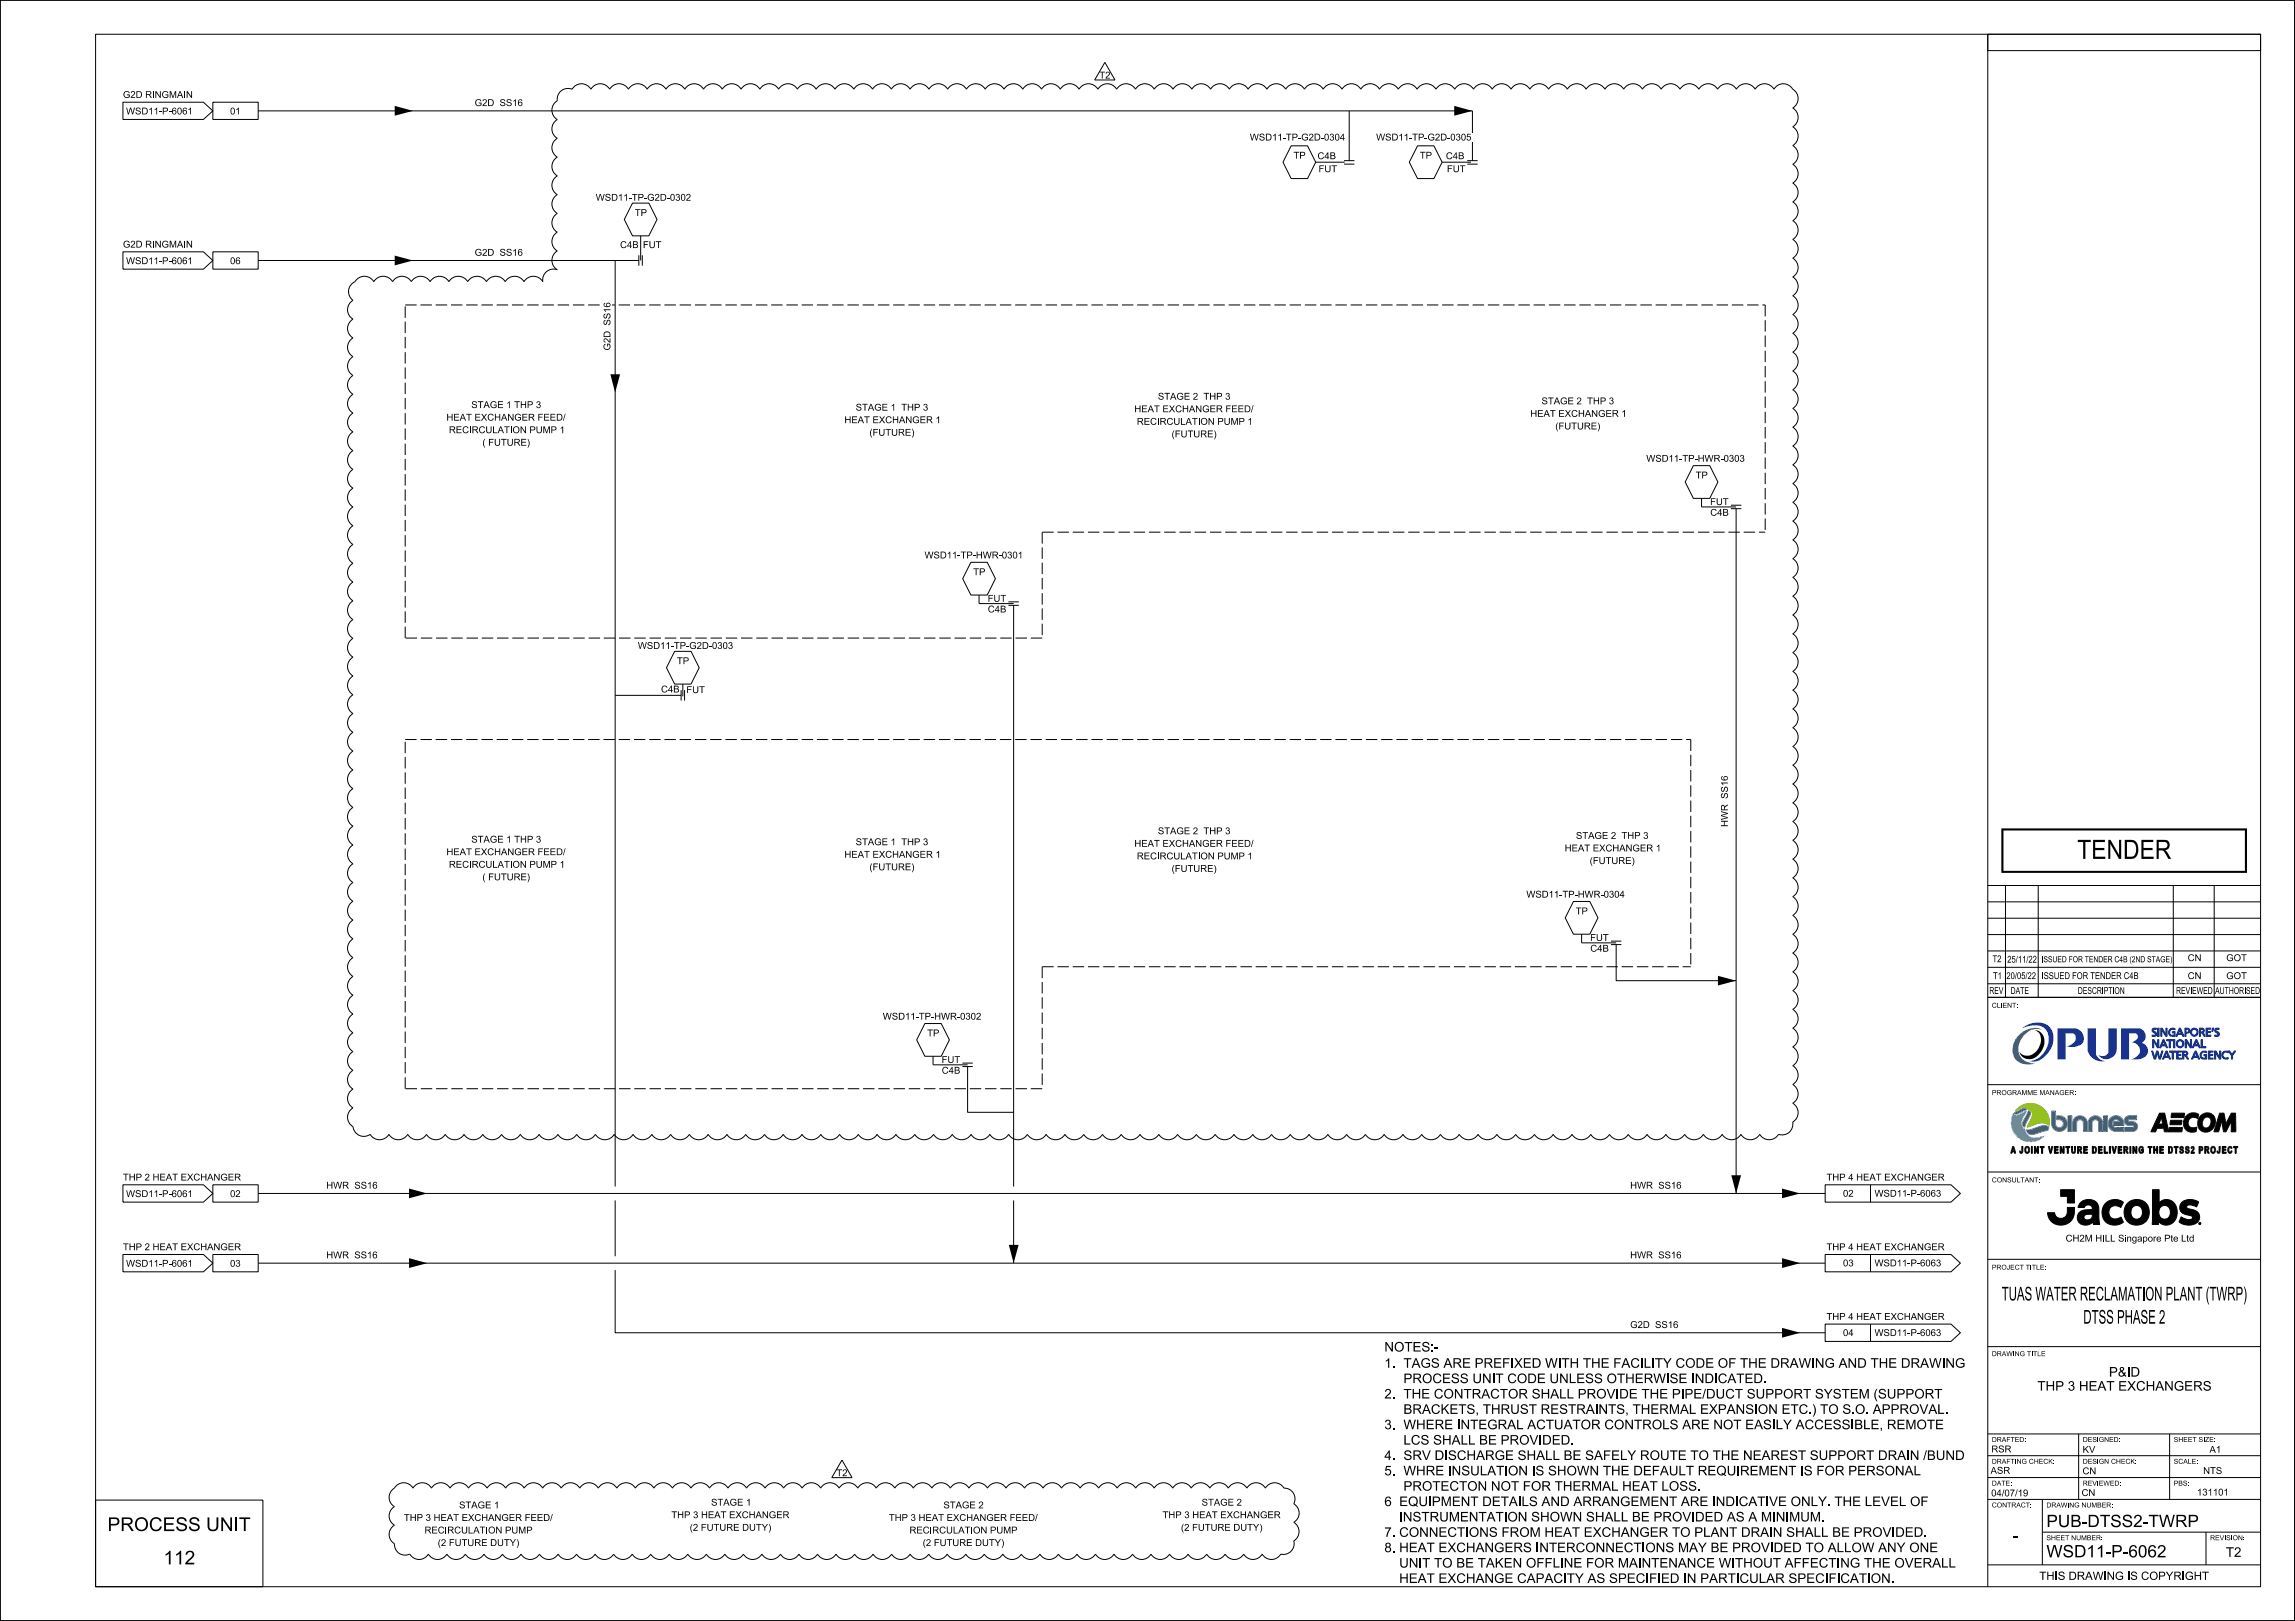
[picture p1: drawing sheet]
<svg xmlns="http://www.w3.org/2000/svg" width="841mm" height="594mm" viewBox="0 0 841 594" stroke-linecap="round" stroke-linejoin="round" font-family="sans-serif">
<defs><g id="words">
<text font-size="7" x="761.2" y="314.7">TENDER</text>
<g font-size="5">
<text x="733.5" y="476.5">TUAS WATER RECLAMATION PLANT (TWRP)</text>
<text x="763.4" y="485">DTSS PHASE 2</text>
<text x="39.4" y="561">PROCESS UNIT</text>
<text x="59.9" y="573.3">112</text>
</g>
<g font-size="4.5">
<text x="749.9" y="559.6">PUB-DTSS2-TWRP</text>
<text x="737.5" y="565">-</text>
<text x="749.9" y="570.7">WSD11-P-6062</text>
</g>
<g font-size="3.5">
<text x="507.3" y="495.3">NOTES:-</text>
<text x="507.3" y="501.2">1. TAGS ARE PREFIXED WITH THE FACILITY CODE OF THE DRAWING AND THE DRAWING</text>
<text x="514.3" y="506.8">PROCESS UNIT CODE UNLESS OTHERWISE INDICATED.</text>
<text x="746.6" y="509.6">THP 3 HEAT EXCHANGERS</text>
<text x="772.8" y="504.5">P&amp;ID</text>
<text x="507.3" y="512.5">2. THE CONTRACTOR SHALL PROVIDE THE PIPE/DUCT SUPPORT SYSTEM (SUPPORT</text>
<text x="514.3" y="518.1">BRACKETS, THRUST RESTRAINTS, THERMAL EXPANSION ETC.) TO S.O. APPROVAL.</text>
<text x="507.3" y="523.7">3. WHERE INTEGRAL ACTUATOR CONTROLS ARE NOT EASILY ACCESSIBLE, REMOTE</text>
<text x="514.3" y="529.4">LCS SHALL BE PROVIDED.</text>
<text x="507.3" y="535">4. SRV DISCHARGE SHALL BE SAFELY ROUTE TO THE NEAREST SUPPORT DRAIN /BUND</text>
<text x="507.3" y="540.6">5. WHRE INSULATION IS SHOWN THE DEFAULT REQUIREMENT IS FOR PERSONAL</text>
<text x="507.3" y="551.9">6</text>
<text x="512.3" y="551.9">EQUIPMENT DETAILS AND ARRANGEMENT ARE INDICATIVE ONLY. THE LEVEL OF</text>
<text x="514.3" y="546.3">PROTECTON NOT FOR THERMAL HEAT LOSS.</text>
<text x="512.3" y="557.5">INSTRUMENTATION SHOWN SHALL BE PROVIDED AS A MINIMUM.</text>
<text x="507.3" y="563.2">7. CONNECTIONS FROM HEAT EXCHANGER TO PLANT DRAIN SHALL BE PROVIDED.</text>
<text x="507.3" y="568.8">8. HEAT EXCHANGERS INTERCONNECTIONS MAY BE PROVIDED TO ALLOW ANY ONE</text>
<text x="512.3" y="574.4">UNIT TO BE TAKEN OFFLINE FOR MAINTENANCE WITHOUT AFFECTING THE OVERALL</text>
<text x="815.7" y="570.5">T2</text>
<text x="512.4" y="580.1">HEAT EXCHANGE CAPACITY AS SPECIFIED IN PARTICULAR SPECIFICATION.</text>
</g>
<text font-size="3" x="747.3" y="578.9">THIS DRAWING IS COPYRIGHT</text>
<g font-size="2.5">
<text x="402.8" y="28.8">T2</text>
<text x="45" y="35.9">G2D RINGMAIN</text>
<text x="46.2" y="41.9">WSD11-P-6061</text>
<text x="84.3" y="41.9">01</text>
<text x="173.9" y="38.9">G2D</text>
<text x="183.7" y="38.9">SS16</text>
<text x="458" y="51.5">WSD11-TP-G2D-0304</text>
<text x="504.3" y="51.5">WSD11-TP-G2D-0305</text>
<text x="474" y="58.1">TP</text>
<text x="482.8" y="58.3">C4B</text>
<text x="520.3" y="58.1">TP</text>
<text x="529.8" y="58.3">C4B</text>
<text x="483.2" y="63.1">FUT</text>
<text x="530.2" y="63.1">FUT</text>
<text x="218.3" y="73.6">WSD11-TP-G2D-0302</text>
<text x="232.6" y="79.1">TP</text>
<text x="45" y="90.7">G2D RINGMAIN</text>
<text x="173.9" y="93.7">G2D</text>
<text x="183.7" y="93.7">SS16</text>
<text x="227.2" y="90.9">C4B</text>
<text x="235.6" y="90.9">FUT</text>
<text x="46.2" y="96.8">WSD11-P-6061</text>
<text x="84.3" y="96.8">06</text>
<text x="223.7" y="119.3" transform="rotate(-90 223.7 119.3)">SS16</text>
<text x="223.7" y="128.4" transform="rotate(-90 223.7 128.4)">G2D</text>
<text x="172.7" y="149.5">STAGE 1 THP 3</text>
<text x="424.3" y="146.5">STAGE 2</text>
<text x="441.4" y="146.5">THP 3</text>
<text x="564.9" y="148.2">STAGE 2</text>
<text x="582" y="148.2">THP 3</text>
<text x="163.6" y="154.1">HEAT EXCHANGER FEED/</text>
<text x="309.4" y="155.1">HEAT EXCHANGER 1</text>
<text x="313.6" y="150.5">STAGE 1</text>
<text x="330.6" y="150.5">THP 3</text>
<text x="415.7" y="151.1">HEAT EXCHANGER FEED/</text>
<text x="416.6" y="155.7">RECIRCULATION PUMP 1</text>
<text x="560.8" y="152.8">HEAT EXCHANGER 1</text>
<text x="164.5" y="158.7">RECIRCULATION PUMP 1</text>
<text x="318.6" y="159.7">(FUTURE)</text>
<text x="429.3" y="160.3">(FUTURE)</text>
<text x="569.9" y="157.4">(FUTURE)</text>
<text x="176.8" y="163.3">( FUTURE)</text>
<text x="603.3" y="169.2">WSD11-TP-HWR-0303</text>
<text x="621.4" y="175.3">TP</text>
<text x="626.7" y="185.1">FUT</text>
<text x="626.7" y="189">C4B</text>
<text x="338.8" y="204.6">WSD11-TP-HWR-0301</text>
<text x="356.6" y="210.8">TP</text>
<text x="361.9" y="220.5">FUT</text>
<text x="362" y="224.4">C4B</text>
<text x="233.7" y="237.8">WSD11-TP-G2D-0303</text>
<text x="248.1" y="243.4">TP</text>
<text x="242.2" y="253.8">C4B</text>
<text x="251.5" y="254">FUT</text>
<text x="633.2" y="292.7" transform="rotate(-90 633.2 292.7)">SS16</text>
<text x="424.3" y="305.7">STAGE 2</text>
<text x="441.4" y="305.7">THP 3</text>
<text x="633.2" y="303" transform="rotate(-90 633.2 303)">HW R</text>
<text x="172.7" y="308.8">STAGE 1 THP 3</text>
<text x="313.6" y="309.7">STAGE 1</text>
<text x="330.6" y="309.7">THP 3</text>
<text x="415.7" y="310.3">HEAT EXCHANGER FEED/</text>
<text x="577.5" y="307.4">STAGE 2</text>
<text x="594.6" y="307.4">THP 3</text>
<text x="163.6" y="313.4">HEAT EXCHANGER FEED/</text>
<text x="164.5" y="318">RECIRCULATION PUMP 1</text>
<text x="309.4" y="314.3">HEAT EXCHANGER 1</text>
<text x="416.6" y="314.9">RECIRCULATION PUMP 1</text>
<text x="573.4" y="312">HEAT EXCHANGER 1</text>
<text x="582.5" y="316.6">(FUTURE)</text>
<text x="176.8" y="322.6">( FUTURE)</text>
<text x="318.6" y="318.9">(FUTURE)</text>
<text x="429.3" y="319.5">(FUTURE)</text>
<text x="559.3" y="328.9">WSD11-TP-HWR-0304</text>
<text x="577.4" y="335.1">TP</text>
<text x="582.7" y="344.8">FUT</text>
<text x="582.8" y="348.7">C4B</text>
<text x="730.2" y="352.6">T2</text>
<text x="735.5" y="352.8">25/11/22</text>
<text x="801.7" y="352.2">CN</text>
<text x="815.8" y="352.2">GOT</text>
<text x="730.3" y="358.8">T1</text>
<text x="735.2" y="358.8">20/05/22</text>
<text x="748.1" y="358.8">ISSUED FOR TENDER C4B</text>
<text x="801.7" y="358.8">CN</text>
<text x="815.8" y="358.8">GOT</text>
<text x="729" y="364.2">REV</text>
<text x="736.8" y="364.2">DATE</text>
<text x="761.4" y="364.2">DESCRIPTION</text>
<text x="797.4" y="364.2">REVIEWED</text>
<text x="811.7" y="364.2">AUTHORISED</text>
<text x="323.5" y="373.6">WSD11-TP-HWR-0302</text>
<text x="339.8" y="379.8">TP</text>
<text x="345.1" y="389.5">FUT</text>
<text x="345.1" y="393.4">C4B</text>
<text x="45" y="432.6">THP 2 HEAT EXCHANGER</text>
<text x="119.6" y="435.6">HWR</text>
<text x="130.7" y="435.6">SS16</text>
<text x="597.4" y="435.6">HWR</text>
<text x="608.5" y="435.6">SS16</text>
<text x="669.3" y="432.6">THP 4 HEAT EXCHANGER</text>
<text x="46.2" y="438.7">WSD11-P-6061</text>
<text x="84.3" y="438.7">02</text>
<text x="675.4" y="438.5">02</text>
<text x="686.9" y="438.5">WSD11-P-6063</text>
<text x="757" y="455">CH2M HILL Singapore Pte Ltd</text>
<text x="45" y="458.1">THP 2 HEAT EXCHANGER</text>
<text x="119.6" y="461.1">HWR</text>
<text x="130.7" y="461.1">SS16</text>
<text x="597.4" y="461.1">HWR</text>
<text x="608.5" y="461.1">SS16</text>
<text x="669.3" y="458.1">THP 4 HEAT EXCHANGER</text>
<text x="46.2" y="464.2">WSD11-P-6061</text>
<text x="84.3" y="464.2">03</text>
<text x="675.4" y="464">03</text>
<text x="686.9" y="464">WSD11-P-6063</text>
<text x="669.3" y="483.7">THP 4 HEAT EXCHANGER</text>
<text x="597.4" y="486.6">G2D</text>
<text x="607.1" y="486.6">SS16</text>
<text x="675.4" y="489.6">04</text>
<text x="686.9" y="489.6">WSD11-P-6063</text>
<text x="729.7" y="532.2">RSR</text>
<text x="763.2" y="532.4">KV</text>
<text x="809.7" y="532.4">A1</text>
<text x="306.5" y="540.9">T2</text>
<text x="729.4" y="540">ASR</text>
<text x="763.1" y="540.2">CN</text>
<text x="807.3" y="540.1">NTS</text>
<text x="260.6" y="551.7">STAGE 1</text>
<text x="440.4" y="551.7">STAGE 2</text>
<text x="729.7" y="548.3">04/07/19</text>
<text x="762.8" y="548.2">CN</text>
<text x="805.1" y="548">131101</text>
<text x="148" y="557.3">THP 3 HEAT EXCHANGER FEED/</text>
<text x="168.2" y="552.7">STAGE 1</text>
<text x="246" y="556.3">THP 3 HEAT EXCHANGER</text>
<text x="325.7" y="557.3">THP 3 HEAT EXCHANGER FEED/</text>
<text x="345.7" y="552.7">STAGE 2</text>
<text x="426" y="556.3">THP 3 HEAT EXCHANGER</text>
<text x="155.6" y="561.9">RECIRCULATION PUMP</text>
<text x="252.7" y="560.9">(2 FUTURE DUTY)</text>
<text x="333.3" y="561.9">RECIRCULATION PUMP</text>
<text x="432.8" y="560.9">(2 FUTURE DUTY)</text>
<text x="160.4" y="566.5">(2 FUTURE DUTY)</text>
<text x="338.1" y="566.5">(2 FUTURE DUTY)</text>
</g>
<text font-size="2.2" x="748.1" y="352.6">ISSUED FOR TENDER C4B (2ND STAGE)</text>
<g font-size="1.8">
<text x="729.9" y="369.3">CLIENT:</text>
<text x="729.9" y="401.3">PROGRAMME MANAGER:</text>
<text x="729.9" y="433.3">CONSULTANT:</text>
<text x="729.9" y="465.3">PROJECT TITLE:</text>
<text x="729.9" y="496.9">DRAWING TITLE</text>
<text x="729.9" y="528.4">DRAFTED:</text>
<text x="763.2" y="528.4">DESIGNED:</text>
<text x="796.6" y="528.4">SHEET SIZE:</text>
<text x="729.9" y="536.4">DRAFTING CHECK:</text>
<text x="763.2" y="536.4">DESIGN CHECK:</text>
<text x="796.6" y="536.4">SCALE:</text>
<text x="729.9" y="544.4">DATE:</text>
<text x="763.2" y="544.4">REVIEWED:</text>
<text x="796.6" y="544.4">PBS:</text>
<text x="729.9" y="552.4">CONTRACT:</text>
<text x="749.9" y="552.4">DRAWING NUMBER:</text>
<text x="749.9" y="564.4">SHEET NUMBER:</text>
<text x="809.9" y="564.4">REVISION:</text>
</g>
</g></defs>
<g fill="#17308f">
<path d="M754 376.8h6.4a3.5 3.5 0 0 1 2.2 6l-2.6 .8-2.8-.2a3.3 3.3 0 0 0 3.3-3.9l-.9-.8h-2.7v9.5h-2.9z" fill-rule="evenodd"/>
<path d="M765 376.8h3v9.4a3.6 3.6 0 0 0 3.6 2.6 5.4 5.4 0 0 1-6.6-3.8z" fill-rule="evenodd"/>
<path d="M772.6 376.8h3.1v7.8a3.7 3.7 0 0 1-2.7 3.4 3.7 3.7 0 0 1-4.1-1.5 2.49 2.49 0 0 0 3.7-.8z" fill-rule="evenodd"/>
<path d="M777.3 376.8h6.6a2.86 2.86 0 0 1 2.3 2.4 2.86 2.86 0 0 1-1.4 3 2.98 2.98 0 0 1 2.3 3.1 2.98 2.98 0 0 1-2.9 2.8l-3.5 .1a3.3 3.3 0 0 0 3.2-4.4 3.1 3.1 0 0 0-2.7-1.9 2.5 2.5 0 0 0 2.2-2.5l-.8-.8h-2.4v9.6h-2.9z" fill-rule="evenodd"/>
</g>
<path d="M740.9 376.8a8 8 0 0 1 10.2-.5 8.1 8.1 0 0 1-2.1 11.1 5.2 5.2 0 0 1-5.3 1.4 8 8 0 0 0 6.1-11.4 6.8 6.8 0 0 0-7.5-1z" fill-rule="evenodd" fill="#0057b8"/>
<path d="M739.8 379.4a7.2 7.2 0 0 1 8.2-2.1l.2 .2a6.3 6.3 0 0 0-7.8 3.8 5.4 5.4 0 0 0-.1 5.8 5.4 5.4 0 0 0 5.1 2.6h.4a6 6 0 0 1-8.2-3.6 8 8 0 0 1 2.2-6.7z" fill-rule="evenodd" fill="#008c95"/>
<g fill="none" stroke="#17308f" stroke-width=".37">
<path d="M789 376.8h1.3l-.2 .5h-.8l-.2 .3 1.2 .9-.2 1.1-1.5 .2v-.5h1l.3-.3-1.1-.9a.91 .91 0 0 1 .2-1.3zM790.7 376.8h.5v3h-.5zM791.8 376.8h.5l1.3 2.1 .1-2.1h.4v3h-.5l-1.3-2.2-.1 2.2h-.4zM793.7 378.9h.1M795.1 377.1l1.3-.4 .7 .2-.1 .5a1.15 1.15 0 0 0-1.7 .2 1.15 1.15 0 0 0 .5 1.7h.8v-.7l-.6-.1v-.4h1.1v1.7h-1.4a1.57 1.57 0 0 1-.6-2.7zM797.1 377.4h.1M798.7 376.8h.3l1.3 3h-.4l-.3-.7h-1.5l-.3 .7h-.5zM798.8 377.4l.6 1.2h-1.1zM800.6 376.8h1a.99 .99 0 0 1 .8 1.2 .99 .99 0 0 1-1.3 .6v1.2h-.5zM801.1 377.2l.8 .1 .1 .7-.9 .2zM806 376.8h.9a.87 .87 0 0 1 .9 .6 .87 .87 0 0 1-.4 1l.7 1.4h-.5l-.7-1.3h-.5v1.3h-.4zM806.4 377.2l.8 .1 .1 .6-.9 .2z"/>
<path d="M806.9 378.5h.1M808.4 376.8h1.8v.3h-1.3v.9h1.1v.4h-1.1v.9h1.3v.5h-1.8zM810.8 376.8h.4l-.3 1.1h-.4zM810.8 376.8h.4M812 376.8h1.3l-.2 .5-.6-.1-.4 .4 1.1 .9v.9l-.4 .4h-1.2v-.5h.9l.3-.3-1.1-.9a.91 .91 0 0 1 .3-1.3zM788.5 385.1h.4l.7 2.3 .7-2.3h.5l.7 2.3 .7-2.3h.4l-.9 3h-.5l-.7-2.2-.6 2.2h-.5zM788.8 381h.5l1.3 2.1 .1-2.1h.4v3h-.5l-1.3-2.2-.1 2.2h-.4zM792.7 381h.3l1.3 3h-.4l-.3-.7h-1.5l-.3 .7h-.5zM792.8 381.6l.6 1.2h-1.1zM793.7 385.1h.4l1.3 3h-.4l-.3-.7h-1.5l-.3 .7h-.5zM793.9 385.8l.6 1.2h-1.1zM794 381h2.3v.4h-1v2.6h-.4v-2.6h-.9z"/>
<path d="M795 385.1h2.4v.5h-1v2.5h-.4v-2.5h-1zM796.5 381h.5v3h-.5zM797.6 385.1h1.8v.4h-1.2v.9h1v.4h-1v.9h1.2v.4h-1.8zM799.9 385.1h.9a.89 .89 0 0 1 .9 .7 .89 .89 0 0 1-.4 1l.7 1.3h-.5l-.7-1.2h-.5v1.2h-.4zM800.3 385.6l.8 .1 .1 .5-.9 .3zM800.8 381h.5l1.3 2.1 .1-2.1h.4v3h-.5l-1.3-2.2-.1 2.2h-.4zM804.4 385.1h.4l1.3 3h-.5l-.3-.7h-1.5l-.3 .7h-.4zM804.6 385.8l.5 1.2h-1.1zM804.7 381h.3l1.3 3h-.4l-.3-.7h-1.5l-.3 .7h-.5zM804.8 381.6l.6 1.2h-1.1zM806.6 381h.5v2.5h1.2v.5h-1.7zM806.7 385.5l1.3-.4 .6 .2-.1 .5a1.15 1.15 0 0 0-1.7 .2 1.15 1.15 0 0 0 .5 1.7h.9v-.8h-.6v-.4h1v1.6h-1.3a1.54 1.54 0 0 1-.6-2.6z"/>
<path d="M808.6 385.8h.1M809.2 385.1h1.8v.4h-1.2v.9h1.1v.4h-1.1v.9h1.2v.4h-1.8zM811.5 385.1h.5l1.4 2.2v-2.2h.4v3h-.5l-1.3-2.1v2.1h-.5z"/>
<circle cx="804.1" cy="378.2" r="1.03"/>
<circle cx="804.1" cy="378.2" r="1.45"/>
<circle cx="798.9" cy="382.4" r="1.03"/>
<circle cx="798.9" cy="382.4" r="1.45"/>
</g>
<path d="M814.7 385.5a1.72 1.72 0 0 1 1.9-.2v.5a1.17 1.17 0 0 0-1.7 0 1.17 1.17 0 0 0 0 1.7 1.17 1.17 0 0 0 1.7 0 .92 .92 0 0 1-.7 .8 .92 .92 0 0 1-1-.3 1.54 1.54 0 0 1-.2-2.5z" fill-rule="evenodd" fill="#17308f"/>
<path d="M816.5 385.8a1.14 1.14 0 0 0-1.6 0 1.14 1.14 0 0 0 0 1.6 1.14 1.14 0 0 0 1.6 .1M816.5 387.5h.1M816.6 385.8h.1M816.5 385.1h.5l.9 1.2 .9-1.2h.5l-1.2 1.7v1.3h-.4v-1.3zM816.5 385.1h.5M816.6 385.8a.82 .82 0 0 0-1.3-.6 1.54 1.54 0 0 0-1 2.1 1.54 1.54 0 0 0 2.3 .6v-.4" fill="none" stroke="#17308f" stroke-width=".37"/>
<g fill="#17308f">
<path d="M808.4 376.8h1.8v.3h-1.3v.9h1.1v.4h-1.1v.9h1.3v.5h-1.8z" fill-rule="evenodd"/>
<path d="M791.8 376.8h.5l1.3 2.1 .1-2.1h.4v3h-.5l-1.3-2.2-.1 2.2h-.4z" fill-rule="evenodd"/>
<path d="M790.7 376.8h.5v3h-.5z" fill-rule="evenodd"/>
<path d="M789 376.8h1.3l-.2 .5-.5-.1-.4 .3 1.2 1.3-.5 1h-1.3v-.5h1l.2-.2v-.4l-1.1-.8-.1-.5z" fill-rule="evenodd"/>
<path d="M795.1 377.1a1.77 1.77 0 0 1 2-.2v.5a1.18 1.18 0 0 0-1.8 .2 1.18 1.18 0 0 0 .5 1.7h.8v-.7l-.6-.1v-.4h1.1v1.7h-1.4a1.57 1.57 0 0 1-.6-2.7z" fill-rule="evenodd"/>
<path d="M798.7 376.8h.3l1.3 3h-.4l-.3-.7h-1.5l-.3 .7h-.5zM798.8 377.4l-.5 1.2h1.1z" fill-rule="evenodd"/>
<path d="M800.6 376.8h1a.99 .99 0 0 1 .9 1.2 .99 .99 0 0 1-1.4 .6v1.2h-.5zM801.1 377.2v1l.8-.2 .1-.6z" fill-rule="evenodd"/>
<path d="M802.7 378.2a1.45 1.45 0 0 0 2.9 0 1.45 1.45 0 0 0-2.9 0zM803 378.2a1.05 1.05 0 0 1 2.1 0 1.05 1.05 0 0 1-2.1 0z" fill-rule="evenodd"/>
<path d="M806 376.8h.9a.87 .87 0 0 1 .9 .6 .87 .87 0 0 1-.4 1l.7 1.4h-.5l-.7-1.3h-.5v1.3h-.4zM806.4 377.2v.9l.9-.2-.1-.6z" fill-rule="evenodd"/>
<path d="M810.8 376.8h.4l-.3 1.1h-.4z" fill-rule="evenodd"/>
<path d="M811.8 377l.4-.2h1.1l-.2 .5-.6-.1-.4 .3 1.2 1.3-.5 1h-1.2v-.5h.9l.3-.3-1.2-1.1z" fill-rule="evenodd"/>
<path d="M788.8 381h.5l1.3 2.1 .1-2.1h.4v3h-.5l-1.3-2.2-.1 2.2h-.4z" fill-rule="evenodd"/>
<path d="M797.4 382.4a1.5 1.5 0 0 0 3 0 1.5 1.5 0 0 0-3 0zM797.8 382.4a1.05 1.05 0 0 1 2.1 0 1.05 1.05 0 0 1-2.1 0z" fill-rule="evenodd"/>
<path d="M792.7 381h.3l1.3 3h-.4l-.3-.7h-1.5l-.3 .7h-.5zM792.8 381.6l-.5 1.2h1.1z" fill-rule="evenodd"/>
<path d="M804.7 381h.3l1.3 3h-.4l-.3-.7h-1.5l-.3 .7h-.5zM804.8 381.6l-.5 1.2h1.1z" fill-rule="evenodd"/>
<path d="M800.8 381h.5l1.3 2.1 .1-2.1h.4v3h-.5l-1.3-2.2-.1 2.2h-.4z" fill-rule="evenodd"/>
<path d="M794 381h2.3v.4h-1v2.6h-.4v-2.6h-.9z" fill-rule="evenodd"/>
<path d="M796.5 381h.5v3h-.5z" fill-rule="evenodd"/>
<path d="M806.6 381h.5v2.5h1.2v.5h-1.7z" fill-rule="evenodd"/>
<path d="M793.7 385.1h.4l1.3 3h-.4l-.3-.7h-1.5l-.3 .7h-.5zM793.9 385.8l-.5 1.2h1.1z" fill-rule="evenodd"/>
<path d="M795 385.1h2.4v.5h-1v2.5h-.4v-2.5h-1z" fill-rule="evenodd"/>
<path d="M809.2 385.1h1.8v.4h-1.2v.9h1.1v.4h-1.1v.9h1.2v.4h-1.8z" fill-rule="evenodd"/>
<path d="M811.5 385.1h.5l1.4 2.2v-2.2h.4v3h-.5l-1.3-2.1v2.1h-.5z" fill-rule="evenodd"/>
<path d="M806.7 385.5a1.72 1.72 0 0 1 1.9-.2v.5a1.17 1.17 0 0 0-1.8 .2 1.17 1.17 0 0 0 .5 1.7h.9v-.8h-.6v-.4h1v1.6h-1.3a1.54 1.54 0 0 1-.6-2.6z" fill-rule="evenodd"/>
<path d="M797.6 385.1h1.8v.4h-1.2v.9h1v.4h-1v.9h1.2v.4h-1.8z" fill-rule="evenodd"/>
<path d="M799.9 385.1h.9a.89 .89 0 0 1 .9 .7 .89 .89 0 0 1-.4 1l.7 1.3h-.5l-.7-1.2h-.5v1.2h-.4zM800.3 385.6v.9l.9-.3-.1-.5z" fill-rule="evenodd"/>
<path d="M804.4 385.1h.4l1.3 3h-.5l-.3-.7h-1.5l-.3 .7h-.4zM804.6 385.8l-.6 1.2h1.1z" fill-rule="evenodd"/>
<path d="M788.5 385.1h.4l.7 2.3 .7-2.3h.5l.7 2.3 .7-2.3h.4l-.9 3h-.5l-.7-2.2-.6 2.2h-.5z" fill-rule="evenodd"/>
<path d="M816.5 385.1h.5l.8 1.2 1-1.2h.5l-1.2 1.7v1.3h-.4v-1.3z" fill-rule="evenodd"/>
</g>
<path d="M739.2 406.3l1.5-1.1 2.1-.7h2.5l2 .6 1.7 1.3 1.2 1.6 .8 2.2v2.1l-1.5-.7-1.6-.1-5.1 1.6 1.8-3.8a2.12 2.12 0 0 0-1.4-2.8l-.6-.7-1-.1-3.1 1.4z" fill-rule="evenodd" fill="#95c11f"/>
<g fill="none" stroke="#95c11f" stroke-width=".37">
<path d="M738.5 407.1h.1M739.4 406.7h.1M739.4 406.7l-.9 .4M739.5 406.6l-.1 .1M739.5 406.6h.1M740.8 405.9l-1.3 .7M740.9 405.9h-.1M740.9 405.9l1.4-.2 .9 .8M742.7 404.5l-2.5 1-1.7 1.6M742.7 404.5h.1M742.8 404.5h.1M742.8 413h.1"/>
<path d="M742.8 413v.1M742.8 413.1h.1M742.9 413v.1M742.9 413h.1M743.2 406.5v.1M743.2 406.6h.1M743.3 406.6v.1M743.3 406.7h.3M743.5 404.4h.1M743.5 404.4l-.7 .1M743.6 404.3v.1M743.6 406.7h.1"/>
<path d="M743.6 404.3h.8M743.7 406.7v.1a1.92 1.92 0 0 1 .8 2.8M743.7 411.2l-.9 1.8M743.7 411.2h.1M743.8 411h.1M743.8 411.1l-.1 .1M744.4 404.4h.1M744.5 404.4h.1M744.5 409.6h.1M744.5 409.6l-.7 1.4M744.6 404.4l2.7 .7 2 1.6 .9 1.3 .7 1.7 .1 2.6M744.9 412.4l-1.9 .6"/>
<path d="M744.9 412.3v.1M745.1 412.3h-.2M745.1 412.2v.1M745.1 412.2h.1M745.2 412.2h-.1M745.9 411.9h.1M745.9 411.9l-.7 .3M746 411.9h.1M746.1 411.9h.1M746.2 411.8h.1M746.2 411.8l-.1 .1M746.3 411.8h.1"/>
<path d="M746.4 411.8h.1M746.5 411.8h-.1M749.9 411.8h.1M749.9 411.8l-1.8-.3-1.6 .3M750 411.8h.1M750 411.8l.8 .4M750.8 412.2h.1M750.9 412.2v.1M750.9 412.3h.1M751 412.3h.1"/>
</g>
<path d="M740.1 406.8h.1" fill="none" stroke="#497593" stroke-width=".37"/>
<path d="M738.3 407.6l3.2-1.4 .8-.1a.39 .39 0 0 1 .4 .5 .39 .39 0 0 1-.7 .2l-3.1 1.4a.51 .51 0 0 1-.6-.6z" fill-rule="evenodd" fill="#497593"/>
<g fill="none" stroke="#497593" stroke-width=".37">
<path d="M738.4 407.6h-.1a.59 .59 0 0 0 .4 .6 .59 .59 0 0 0 .7-.1M738.4 407.6h.1M738.9 407.5h.1M738.9 407.5l-.5 .1M739.4 408.1h.1M739.5 408.1h-.1M739.5 408v.1M740.1 406.9l-1.1 .6M740.1 406.8h.1M740.2 406.8h.1M740.3 406.7l-.1 .1M740.3 407.6h.1"/>
<path d="M740.3 407.6l-.8 .4M740.4 406.7h-.1M740.4 406.7h.1M740.5 406.6l-.1 .1M740.5 406.6h.1M740.6 407.5l-.3 .1M740.6 407.5h.1M740.7 407.4l-.1 .1M740.7 407.4h.1M741.9 406.1l-1.4 .5M741.9 406.1h.1M742 406.1h.2"/>
<path d="M742.2 406.1h.1M742.2 406.1l.5 .5M742.7 406.6h.1M742.7 406.6l-2 .8"/>
</g>
<path d="M743.2 407.1h.1a1.44 1.44 0 0 1 .2 2.4l-1.7 3.5-.6-.6v-1z" fill-rule="evenodd" fill="#497593"/>
<g fill="none" stroke="#497593" stroke-width=".37">
<path d="M741.9 410l-.7 2 .2 .6 .5 .4M741.9 409.9v.1M741.9 413h.1M742.1 412.6l-.1 .4M742.1 412.5v.1M742.1 412.5h.1M742.1 412.4v.1M742.1 412.3v.1M742.1 412.3h.1M742.1 412.4h.1M742.4 411.6h.1M742.4 411.6l-.3 .7"/>
<path d="M742.5 411.5l-.1 .1M742.5 411.5h.1M742.5 408.9l-.6 1M742.6 408.8l-.1 .1M742.9 410.6l-.4 .9M742.9 410.6h.1M742.9 408h.1M742.9 408v.1M742.9 408.1l-.3 .7M742.9 410.5v.1M743 407.9h.1M743 410.4v.1"/>
<path d="M743 407.8h.1M743 410.4h.1M743.1 410.2l-.1 .2M743.2 410.1l-.1 .1M743.2 407.1h.1M743.2 407.2h.1M743.2 407.2l-.2 .6M743.2 410.1h.1M743.2 410h.1M743.3 410h-.1M743.3 407.1h.1M743.3 409.9v.1"/>
<path d="M743.3 409.9h.1M743.3 409.8v.1M743.4 407.1a.85 .85 0 0 1 .6 1.3M743.4 409.8h-.1M743.4 409.6v.2M743.5 409.6h-.1M744 408.5l-.5 1.1M744 408.5h.1M744 408.4v.1M744 408.4h.1"/>
</g>
<path d="M751.8 407.1h1.5v4.9l.5 .9 .7 .3a1.46 1.46 0 0 0 1.6-1.6 1.46 1.46 0 0 0-1.8-1.3h-.6v-1.4h.5a2.87 2.87 0 0 1 3.3 2.4 2.87 2.87 0 0 1-2.4 3.3 2.87 2.87 0 0 1-3.3-2.4z" fill-rule="evenodd" fill="#497593"/>
<g fill="none" stroke="#497593" stroke-width=".37">
<path d="M751.8 407.1l.1 5.6M751.8 407.1h.1M751.8 407.1h1.5v4.9l.5 .9 .7 .3a1.46 1.46 0 0 0 1.6-1.6 1.46 1.46 0 0 0-1.8-1.3h-.6v-1.4h.5a2.89 2.89 0 0 1 3.3 3.4M751.9 412.7h.1M752 412.7l.7 1.1a2.95 2.95 0 0 0 2.5 .8M755.2 414.6h.1M755.3 414.5l-.1 .1M757.4 412.7h.1M757.4 412.7l-.1 .1a2.72 2.72 0 0 1-2 1.7M757.4 412.6v.1M757.4 412.6h.1M757.5 412.3v.1"/>
<path d="M757.5 412.4l-.1 .1"/>
</g>
<path d="M737.9 407.9v.1a1.52 1.52 0 0 0 2.6 .2l2-1-1.6 3a3.1 3.1 0 0 0 1.1 3.8l.4 1.1a4.1 4.1 0 0 0 4.8 1.8l1.7-.5-2.5 1.6-1.8 .4-1.4-.1a7 7 0 0 1-5.3-10.4z" fill-rule="evenodd" fill="#3abad9"/>
<g fill="none" stroke="#3abad9" stroke-width=".37">
<path d="M737.5 408.9l-.4 2.9 .4 2.1M737.5 408.9h.1M737.5 413.9h.1M737.5 413.9l.7 1.3M737.9 407.9l-.4 1M737.9 408h.1M737.9 407.9v.1M738 408v.1M738.2 415.2h.1M738.2 415.2l.1 .2M738.3 415.4h.1M738.3 415.4l.9 1a7.3 7.3 0 0 0 5.3 2"/>
<path d="M741.3 409.5h.1M741.3 409.5l-.4 .7a2.65 2.65 0 0 0 1 3.6M741.3 409.4h.1M741.3 409.4v.1M741.8 408.6l-.5 .8M741.8 408.6h.1M741.9 408.5h.1M741.9 408.5l-.1 .1M742 413.8h.1M742 413.8l.1 .7M742.1 414.5v.1M742.1 414.6h.1"/>
<path d="M742.2 414.6l.2 .5a3.5 3.5 0 0 0 3.8 1.9M742.2 414.6h.1M742.2 407.9h.1M742.2 407.9l-.3 .6M742.2 407.3l-1.7 .9a1.6 1.6 0 0 1-2.5-.1M742.3 407.3h-.1M742.4 407.3h-.1M742.4 407.3h.1M742.5 407.2v.1M742.5 407.3h.1M742.5 407.2h.1M742.5 407.3l-.3 .5"/>
<path d="M744.5 418.4h.1M746.2 417h.1M746.3 417h.1M746.4 417.9h.1M746.4 417.9l-1.8 .5M746.5 417.9h.1M746.5 417h.1M746.5 417h-.2M747.4 416.8l-.8 .2M747.4 416.8h.1M747.5 416.8h.1M747.5 416.8h-.1"/>
<path d="M747.6 416.7h.1M747.6 416.7l-.1 .1M747.7 416.7h.1M747.9 416.7h.1M747.9 416.7h-.1M748.2 416.6l-.2 .1M748.2 416.6h.1M748.3 416.5l-.1 .1M748.4 416.5h.1M748.5 416.5h.1M748.5 416.5h-.1M748.9 416.3v.1"/>
<path d="M748.9 416.3l-.4 .2M748.9 416.4l-2.3 1.5"/>
</g>
<path d="M773.5 409.6l1.1-.7 .8-.1a2.87 2.87 0 0 1 2.9 3.2v.4h-3.9v-1.4h2.3l-.1-.2a1.45 1.45 0 0 0-2.5 .4 1.45 1.45 0 0 0 1.6 2h2.6v1.4l-3.5-.1a2.9 2.9 0 0 1-1.3-4.9z" fill-rule="evenodd" fill="#497593"/>
<path d="M772.9 410.3h.1M772.9 410.3l-.4 1.6a3.3 3.3 0 0 0 4.4 2.7h1.4v-1.4h-1.5a2.16 2.16 0 0 1-2.7-.9l-.1-.2M772.9 410.2h.1M773 410.2v-.1a2.89 2.89 0 0 1 3.4-1.1 2.89 2.89 0 0 1 1.9 3v.4h-3.9v-1.4h2.3M773 410.2h-.1M774 412.1h.1M776.7 411l-.1-.2a1.47 1.47 0 0 0-1.8-.4 1.47 1.47 0 0 0-.8 1.7M776.7 411h.1" fill="none" stroke="#497593" stroke-width=".37"/>
<path d="M757.8 408.9h1.4v5.7h-1.4z" fill-rule="evenodd" fill="#497593"/>
<path d="M757.8 408.9h.1M757.8 408.9v5.7h1.4M757.8 408.9h1.4v5.7M759.2 414.6h.1" fill="none" stroke="#497593" stroke-width=".37"/>
<path d="M760.3 409.7l1.7-.8 1.1 .1 1 .7 .7 1.3 .1 3.6h-1.4v-1.6a2.19 2.19 0 0 0-.9-2.6 1.47 1.47 0 0 0-1.6 2v2.2h-1.4v-3.6z" fill-rule="evenodd" fill="#497593"/>
<g fill="none" stroke="#497593" stroke-width=".37">
<path d="M760.9 414.6h.1M763.1 409h-1.8l-1 .7-.6 .9-.1 4h1.3M763.1 409h.1M763.2 409l.1 .1M763.3 409.1h.1M763.3 409.1l1 .8 .5 .9M763.4 411.3a1.35 1.35 0 0 0-1.8-.8 1.35 1.35 0 0 0-.6 1.9l-.1 2.2M763.4 411.3v.1M763.4 411.4l.1 3.2h1.3M764.8 410.8h.1M764.8 414.6h.1M764.8 410.8v.1"/>
<path d="M764.8 410.9v3.7"/>
</g>
<path d="M765.9 409.7l1.7-.8 1.3 .2 .9 .6 .6 1.2 .1 3.7h-1.4l-.2-3.7a1.28 1.28 0 0 0-1.6-.4 1.28 1.28 0 0 0-.7 1.5v2.6h-1.4v-3.5z" fill-rule="evenodd" fill="#497593"/>
<path d="M765.2 414.6h.1M766.7 411.2l-.1 3.4h-1.4M766.7 411.2h.1M766.7 411.1v.1M766.7 411.1a1.27 1.27 0 0 1 1.6-.7 1.27 1.27 0 0 1 .8 1.6v2.6h1.4v-3.2l-.4-1.3-1.2-1-1.7-.1a3.4 3.4 0 0 0-2 4.2v1.4M766.7 411.1h.1" fill="none" stroke="#497593" stroke-width=".37"/>
<path d="M770.9 408.9h1.4l-.1 5.7h-1.4z" fill-rule="evenodd" fill="#497593"/>
<path d="M770.9 408.9h.1M770.9 408.9h1.4l-.1 5.7h-1.4z" fill="none" stroke="#497593" stroke-width=".37"/>
<path d="M779 409.4l1.1-.5h2.9v1.4h-2.9l-.2 .5 .2 .2 2.3 .2 .8 1.1a1.98 1.98 0 0 1-.6 2 1.98 1.98 0 0 1-2.1 .3h-1.8v-1.4l3.1-.1a.36 .36 0 0 0 .1-.4 .36 .36 0 0 0-.5-.2h-.6a1.86 1.86 0 0 1-2.1-.9 1.86 1.86 0 0 1 .3-2.2z" fill-rule="evenodd" fill="#497593"/>
<g fill="none" stroke="#497593" stroke-width=".37">
<path d="M779.9 410.5l.2 .5M779.9 410.5h.1M780 410.4l-.1 .1M780 410.4h.1M780.1 408.9a1.87 1.87 0 0 0-1.6 2.3 1.87 1.87 0 0 0 2.5 1.3l.8 .1M780.1 408.9h.1M780.1 408.9h2.9v1.4l-3 .1M780.1 411h.1M780.2 411h1.6M781.8 411h.1M781.8 412.6h.1M781.8 412.6l.1 .2"/>
<path d="M781.9 411v.1M781.9 412.8h.1M781.9 411.1h.1M781.9 411.1l1.1 .7M783 411.8h.1M783 411.9l.2 .4a1.97 1.97 0 0 1-2.6 2.3h-1.9v-1.4h2.9l.3-.4M783 411.9h.1M783 411.8v.1"/>
</g>
<path d="M742.6 414l1.9-.2 4.3-1.3 1.2 .1 .8 .4v.3a.76 .76 0 0 1-.7 1l-4.8 1.4a1.91 1.91 0 0 1-2.7-1.7z" fill-rule="evenodd" fill="#497593"/>
<g fill="none" stroke="#497593" stroke-width=".37">
<path d="M742.7 414.1a2.3 2.3 0 0 0 3.4 1.3l3.1-1M742.7 414v.1M743.9 414h-1.2M744.4 413.8l-.5 .2M744.4 413.8h.1M744.5 413.8h.1M745.6 413.4h.1M745.6 413.4l-1.1 .4M745.7 413.4h.1M745.7 413.4h-.1M746.7 413l-1 .4M746.8 413h.1"/>
<path d="M746.9 413h.1M746.9 413h-.1M747 412.9l-.1 .1M747 412.9h.1M747.6 412.7h.1M747.6 412.7l-.6 .2M747.7 412.7h.1M747.8 412.7l1.9-.2 1.1 .6M749.2 414.4h.1M749.3 414.4h.1M750.4 414.2l-1.1 .2M750.4 414.2h.1"/>
<path d="M750.8 413.2v.1M750.8 413.3l-.4 .9M750.8 413.2h.1"/>
</g>
<g fill="none" stroke="#000" stroke-width=".37">
<path d="M.1 .1h840.8v593.8h-840.8zM35 12.6h793.4v568.8h-793.4zM728.4 12.6h100v5.9h-100zM728.4 12.6v568.8M45 37.5h29.5l3.5 3.1-3.5 3.2h-29.5zM78 37.5h16.6v6.3h-16.6zM404.9 22.9l3.7 6.4h-7.5zM94.6 40.6h445v18.3M473.1 53.4h6l3 6-3 6h-6l-3-6zM482.1 59.4h10.7M492.5 58.9h3.8M494.4 40.6v18.3"/>
<path d="M519.5 53.4h6l3 6-3 6h-6l-3.1-6zM528.5 59.4h10.5M537.7 58.9h3.8M231.8 74.4h6l3 6-3 6h-6l-3-6zM492.5 60.1h3.8M537.7 60.1h3.8M45 92.3h29.5l3.5 3.2-3.5 3.1h-29.5zM78 92.3h16.6v6.3h-16.6zM94.6 95.5h139.5M225.4 95.5v339.3M234.1 93.5v3.9M234.8 86.4v9.1"/>
<path d="M235.4 93.5v3.9M129.1 103.9l1-.7a4 4 0 0 1 6.9 0 4 4 0 0 1 6.9 0 4 4 0 0 1 6.8 0 4 4 0 0 1 6.9 0 4 4 0 0 1 6.9 0 4 4 0 0 1 6.9 0 4 4 0 0 1 6.9 0 4 4 0 0 1 6.8 0 4 4 0 0 1 6.9 0 4 4 0 0 1 6.9 0 4 4 0 0 1 5.3-4.4 4 4 0 0 1 0-6.8 4 4 0 0 1 0-6.9 4 4 0 0 1 0-6.9 4 4 0 0 1 0-6.9 4 4 0 0 1 0-6.9 4 4 0 0 1 0-6.8 4 4 0 0 1 0-6.9 4 4 0 0 1 0-6.9 4 4 0 0 1 0-6.9 4 4 0 0 1 5.5-4.2 3.9 3.9 0 0 1 6.8 0 3.9 3.9 0 0 1 6.9 0 3.9 3.9 0 0 1 6.9 0 3.9 3.9 0 0 1 6.9 0 3.9 3.9 0 0 1 6.9 0 3.9 3.9 0 0 1 6.8 0 3.9 3.9 0 0 1 6.9 0 3.9 3.9 0 0 1 6.9 0 3.9 3.9 0 0 1 6.9 0 3.9 3.9 0 0 1 6.8 0 3.9 3.9 0 0 1 6.9 0 3.9 3.9 0 0 1 6.9 0 3.9 3.9 0 0 1 6.9 0 3.9 3.9 0 0 1 6.9 0 4 4 0 0 1 6.9 0 3.9 3.9 0 0 1 6.9 0 3.9 3.9 0 0 1 6.8 0 3.9 3.9 0 0 1 6.9 0 3.9 3.9 0 0 1 6.9 0 3.9 3.9 0 0 1 6.9 0 3.9 3.9 0 0 1 6.9 0 3.9 3.9 0 0 1 6.8 0 3.9 3.9 0 0 1 6.9 0 3.9 3.9 0 0 1 6.9 0 3.9 3.9 0 0 1 6.9 0 3.9 3.9 0 0 1 6.8 0 3.9 3.9 0 0 1 6.9 0 3.9 3.9 0 0 1 6.9 0 3.9 3.9 0 0 1 6.9 0 4 4 0 0 1 6.9 0 3.9 3.9 0 0 1 6.9 0 3.9 3.9 0 0 1 6.9 0 3.9 3.9 0 0 1 6.8 0 3.9 3.9 0 0 1 6.9 0 3.9 3.9 0 0 1 6.9 0 3.9 3.9 0 0 1 6.9 0 3.9 3.9 0 0 1 6.9 0 3.9 3.9 0 0 1 6.8 0 3.9 3.9 0 0 1 6.9 0 3.9 3.9 0 0 1 6.9 0 3.9 3.9 0 0 1 6.9 0 3.9 3.9 0 0 1 6.9 0 3.9 3.9 0 0 1 6.8 0 3.9 3.9 0 0 1 6.9 0 3.9 3.9 0 0 1 6.9 0 4 4 0 0 1 6.9 0 3.9 3.9 0 0 1 6.9 0 3.9 3.9 0 0 1 6.9 0 3.9 3.9 0 0 1 6.8 0 3.9 3.9 0 0 1 6.9 0 3.9 3.9 0 0 1 6.9 0 3.9 3.9 0 0 1 6.9 0 3.9 3.9 0 0 1 6.9 0 3.9 3.9 0 0 1 6.8 0 3.9 3.9 0 0 1 6.9 0 3.9 3.9 0 0 1 6.9 0 3.9 3.9 0 0 1 6.9 0 3.9 3.9 0 0 1 6.9 0 3.9 3.9 0 0 1 6.8 0 3.9 3.9 0 0 1 6.9 0 4 4 0 0 1 6.9 0 3.9 3.9 0 0 1 6.9 0 3.9 3.9 0 0 1 6.9 0 3.9 3.9 0 0 1 6.9 0 3.9 3.9 0 0 1 6.8 0 4 4 0 0 1 0 6.9 4 4 0 0 1 0 6.9 4 4 0 0 1 0 6.8 4 4 0 0 1 0 6.9 4 4 0 0 1 0 6.9 4 4 0 0 1 0 6.9 4 4 0 0 1 0 6.8 4 4 0 0 1 0 6.9 4 4 0 0 1 0 6.9 4 4 0 0 1 0 6.9 4 4 0 0 1 0 6.9 4 4 0 0 1 0 6.8 4 4 0 0 1 0 6.9 4 4 0 0 1 0 6.9 4 4 0 0 1 0 6.9 4 4 0 0 1 0 6.9 4 4 0 0 1 0 6.9 4 4 0 0 1 0 6.9 4 4 0 0 1 0 6.8 4 4 0 0 1 0 6.9 4 4 0 0 1 0 6.9 4 4 0 0 1 0 6.9 4 4 0 0 1 0 6.9 4 4 0 0 1 0 6.8 4 4 0 0 1 0 6.9 4 4 0 0 1 0 6.9 4 4 0 0 1 0 6.9 4 4 0 0 1 0 6.8 4 4 0 0 1 0 7 4 4 0 0 1 0 6.8 4 4 0 0 1 0 6.9 4 4 0 0 1 0 6.9 4 4 0 0 1 0 6.9 4 4 0 0 1 0 6.9 4 4 0 0 1 0 6.8 4 4 0 0 1 0 6.9 4 4 0 0 1 0 6.9 4 4 0 0 1 0 6.9 4 4 0 0 1 0 6.9 4 4 0 0 1 0 6.8 4 4 0 0 1 0 6.9 4 4 0 0 1 0 6.9 4 4 0 0 1 0 6.9 4 4 0 0 1 0 6.8 4 4 0 0 1 0 7 4 4 0 0 1 0 6.8 4 4 0 0 1 0 6.9 4 4 0 0 1 0 6.9 4 4 0 0 1 0 6.9 4 4 0 0 1 0 6.9 4 4 0 0 1 0 6.8 4 4 0 0 1 0 6.9 4 4 0 0 1 0 6.9 4 4 0 0 1 0 6.9 4 4 0 0 1 0 6.9 4 4 0 0 1-5.2 4.5 4 4 0 0 1-6.9 0 4 4 0 0 1-6.8 0 4 4 0 0 1-6.9 0 4 4 0 0 1-6.9 0 4 4 0 0 1-6.9 0 4 4 0 0 1-6.9 0 4 4 0 0 1-6.8 0 4 4 0 0 1-6.9 0 4 4 0 0 1-6.9 0 4 4 0 0 1-6.9 0 4 4 0 0 1-6.8 0 4 4 0 0 1-6.9 0 4 4 0 0 1-6.9 0 4 4 0 0 1-6.9 0 4 4 0 0 1-6.9 0 4 4 0 0 1-6.9 0 4 4 0 0 1-6.9 0 4 4 0 0 1-6.8 0 4 4 0 0 1-6.9 0 4 4 0 0 1-6.9 0 4 4 0 0 1-6.9 0 4 4 0 0 1-6.9 0 4 4 0 0 1-6.8 0 4 4 0 0 1-6.9 0 4 4 0 0 1-6.9 0 4 4 0 0 1-6.9 0 4 4 0 0 1-6.9 0 4 4 0 0 1-6.8 0 4 4 0 0 1-6.9 0 4 4 0 0 1-6.9 0 4 4 0 0 1-6.9 0 4 4 0 0 1-6.9 0 4 4 0 0 1-6.9 0 4 4 0 0 1-6.8 0 4 4 0 0 1-6.9 0 4 4 0 0 1-6.9 0 4 4 0 0 1-6.9 0 4 4 0 0 1-6.9 0 4 4 0 0 1-6.8 0 4 4 0 0 1-6.9 0 4 4 0 0 1-6.9 0 4 4 0 0 1-6.9 0 4 4 0 0 1-6.9 0 4 4 0 0 1-6.8 0 4 4 0 0 1-6.9 0 4 4 0 0 1-6.9 0 4 4 0 0 1-6.9 0 4 4 0 0 1-6.9 0 4 4 0 0 1-6.9 0 4 4 0 0 1-6.8 0 4 4 0 0 1-6.9 0 4 4 0 0 1-6.9 0 4 4 0 0 1-6.9 0 4 4 0 0 1-6.9 0 4 4 0 0 1-6.8 0 4 4 0 0 1-6.9 0 4 4 0 0 1-6.9 0 4 4 0 0 1-6.9 0 4 4 0 0 1-6.9 0 4 4 0 0 1-6.8 0 4 4 0 0 1-6.9 0 4 4 0 0 1-6.9 0 4 4 0 0 1-6.9 0 4 4 0 0 1-6.9 0 4 4 0 0 1-6.9 0 4 4 0 0 1-6.8 0 4 4 0 0 1-6.9 0 4 4 0 0 1-6.9 0 4 4 0 0 1-6.9 0 4 4 0 0 1-6.9 0 4 4 0 0 1-6.8 0 4 4 0 0 1-6.9 0 4 4 0 0 1-6.9 0 4 4 0 0 1-6.9 0 4 4 0 0 1-6.9 0 4 4 0 0 1-6.2-2.9 3.9 3.9 0 0 1 0-6.8 3.9 3.9 0 0 1 0-6.9 3.9 3.9 0 0 1 0-6.9 3.9 3.9 0 0 1 0-6.9 3.9 3.9 0 0 1 0-6.8 3.9 3.9 0 0 1 0-6.9 3.9 3.9 0 0 1 0-6.9 3.9 3.9 0 0 1 0-6.9 4 4 0 0 1 0-6.9 3.9 3.9 0 0 1 0-6.9 3.9 3.9 0 0 1 0-6.9 3.9 3.9 0 0 1 0-6.8 3.9 3.9 0 0 1 0-6.9 3.9 3.9 0 0 1 0-6.9 3.9 3.9 0 0 1 0-6.9 3.9 3.9 0 0 1 0-6.9 3.9 3.9 0 0 1 0-6.8 3.9 3.9 0 0 1 0-6.9 3.9 3.9 0 0 1 0-6.9 3.9 3.9 0 0 1 0-6.9 3.9 3.9 0 0 1 0-6.8 3.9 3.9 0 0 1 0-6.9 3.9 3.9 0 0 1 0-6.9 3.9 3.9 0 0 1 0-6.9 4 4 0 0 1 0-6.9 3.9 3.9 0 0 1 0-6.9 3.9 3.9 0 0 1 0-6.9 3.9 3.9 0 0 1 0-6.8 3.9 3.9 0 0 1 0-6.9 3.9 3.9 0 0 1 0-6.9 3.9 3.9 0 0 1 0-6.9 3.9 3.9 0 0 1 0-6.9 3.9 3.9 0 0 1 0-6.8 3.9 3.9 0 0 1 0-6.9 3.9 3.9 0 0 1 0-6.9 3.9 3.9 0 0 1 0-6.9 3.9 3.9 0 0 1 0-6.9 3.9 3.9 0 0 1 0-6.8 3.9 3.9 0 0 1 0-6.9 4 4 0 0 1 0-6.9 3.9 3.9 0 0 1 0-6.9 3.9 3.9 0 0 1 0-6.9 3.9 3.9 0 0 1 0-6.9 3.9 3.9 0 0 1 0-6.8 4 4 0 0 1-.3-6.2zM620.5 170.6h6l3 6-3 6h-6l-3-6zM623.5 182.6v3.2h12.7M634.3 185.1h3.8M634.3 186.4h3.8M636.2 186.4v250.9M355.8 206.1h6l3 5.9-3 6h-6l-3-6zM358.8 218v3.2h12.6M247.2 238.7h6l3 6-3 6h-6l-3-6zM369.5 220.5h3.8M369.5 221.8h3.8"/>
<path d="M371.4 221.8v213M225.4 254.8h24.2M249.6 252.9v3.8M250.2 250.7v4.5M250.9 252.9v3.8M576.6 330.3h6l3 6-3 6h-6l-3-6zM728.4 336.5h100M728.4 330.5h100M728.4 324.5h100M734.9 324.5v41M746.9 324.5v41M796.4 324.5v41"/>
<path d="M811.4 324.5v41M579.6 342.3v3.2h12.6M590.3 344.9h3.8M590.3 346.1h3.8M592.2 346.1v13.3h44M728.4 354.5h100M728.4 348.5h100M728.4 342.5h100M338.9 375.1h6l3 6-3 6h-6l-3-6zM728.4 365.5h100M728.4 360.5h100M341.9 387.1v3.1h12.7"/>
<path d="M352.7 389.6h3.8M352.7 390.8h3.8M354.6 390.8v16.8h16.8M728.4 397.5h100M788.2 414.8h.1M791.1 411.9h.1M792.1 409.6l.5 2.3h-1.5M792.1 409.6h.1M792.1 409.6l-1 2.3M792.9 413.4h-2.5l-.5 1.4h-1.7M792.9 413.4v.1M792.9 413.5l.3 1.2"/>
<path d="M793.2 414.7v.1M793.2 414.8h6.3M794.8 414.6l-1.6-6.7h-1.8l-3.2 6.9M794.8 414.6h.1M795.2 412.1h.1M795.2 412.1h4.2M795.4 410.5h4.2M795.4 410.6h.1M795.4 410.6l-.2 1.5M795.5 409.5h.1M795.5 409.5h4.8M799.4 412.1h.1"/>
<path d="M799.5 414.8h.1M799.6 410.6l-.2 1.5M799.6 410.6h.1M799.8 413.2l-.3 1.6M799.8 413.2h.1M799.8 413.2l-4.8-.1-.2 1.5M800.3 409.5h.1M800.6 407.9l-.3 1.6M800.6 407.9h-4.8l-.3 1.6M800.6 407.9h.1M804.8 414.6h.1M805 413l-.2 1.6"/>
<path d="M805 413h.1M805.3 410a1.97 1.97 0 0 0-3.1 .3 1.97 1.97 0 0 0 1.1 2.9l1.7-.2M805.3 410h.1M805.4 410l.3-1.6-1.4-.6a3.6 3.6 0 0 0-4.1 2.8 3.6 3.6 0 0 0 2.5 4.2l2.1-.2M806.5 408.8a3.2 3.2 0 0 1 4.3-.4 3.2 3.2 0 0 1 .7 4.3l-.2 .3a3.2 3.2 0 0 1-4.6 1.5 3.2 3.2 0 0 1-.9-4.7zM807.7 409.8a1.55 1.55 0 0 1 2.1-.1 1.55 1.55 0 0 1 .3 2.1 1.63 1.63 0 0 1-2.1 1.5 1.63 1.63 0 0 1-.8-2.5zM811.3 414.8h.1M811.3 414.8h1.7M813 414.8h.1M813.4 407.9h1.6l.7 3.8M813.4 407.9h.1M813.4 407.9l-2.1 6.9"/>
<path d="M814.1 410.9h.1M814.1 410.9l.7 3.9M814.1 410.9l-1.1 3.8M814.8 414.8h.1M814.8 414.8h.9l2-4-.1 4h1.7M815.7 411.7h.1M815.8 411.6l-.1 .1M815.8 411.6h.1M815.8 411.6l1.9-3.7h1.5l.1 6.8M819.3 414.8h.1M45 434.2h29.5l3.5 3.1-3.5 3.2h-29.5zM78 434.2h16.6v6.3h-16.6z"/>
<path d="M94.6 437.3h574.2M225.4 439.9v20.4M371.4 439.9v23M668.8 434.2h46.1l3.5 3.1-3.5 3.2h-46.1zM685.4 434.2v6.3M728.4 429.5h100M736.8 422.6h.1M736.9 422.6h.3l.2-.6 .7 .1 .2 .5h.3M737.5 421.6h.1M737.5 421.6h.4M737.7 420.7l-.2 .9M737.7 420.7l.3 .9"/>
<path d="M737.7 420.7h.1M737.9 420.1h-.3l-.8 2.5M737.9 420.2h.1M737.9 420.2l.7 2.4M738 421.6h.1M738.6 422.6h.1M740.4 421.8a.46 .46 0 0 0-.3 .5 .46 .46 0 0 0 .5 .4 1.09 1.09 0 0 0 .7-1.6v-1h-.4l-.2 2.1M740.4 421.8v.1M740.4 421.8h.1M740.4 421.9l.3 .3M740.7 422.2h.1M742.3 420.3a1.01 1.01 0 0 1 1.3 .1 1.01 1.01 0 0 1 .1 1.2 .96 .96 0 0 1-1.2 .9 .96 .96 0 0 1-.5-1.4z"/>
<path d="M742.6 420.6l.5-.1 .2 .5v.7l-.3 .5-.5-.2-.1-.4zM744.4 420.1h.3v2.5h-.3zM744.6 420.1v2.5M745.5 420.1h.4l.7 1.7v-1.7h.4v2.5h-.4l-.8-1.6v1.6h-.3zM747.6 420.1h1.5v.4h-.6v2.1h-.4v-2.1h-.5zM750.6 420.1v.1M750.6 420.1h.4l.5 1.8M751.5 421.9h.1M751.5 421.8v.1M752.3 420.1l-.7 2.5h-.2l-.8-2.4M752.3 420.1h.1M752.3 420.1h-.4l-.4 1.7"/>
<path d="M752.8 420.1h1.4v.4h-1v.6h.9v.4h-.9v.7h1v.4h-1.4zM754.9 420.1h.4l.7 1.7v-1.7h.4v2.5h-.4l-.7-1.6v1.6h-.4zM755.1 436h5.1v4.8h-2.6v-2.4h-2.5zM757 420.1h1.5v.4h-.6v2.1h-.3v-2.1h-.6zM759.1 420.1h.4v.9a.81 .81 0 0 0 .5 1.2l.2-2.1h.4v.9a.99 .99 0 0 1-.1 1.2 .99 .99 0 0 1-1.1 .3l-.3-.6zM760.2 421.8v.1M762.4 421.5l.1 .1M762.4 421.5l.4-.5a.73 .73 0 0 0-.2-.8 .73 .73 0 0 0-.8-.1h-.5v2.5h.4v-1h.3l.5 1h.5M762.4 421.5h.1M762.4 420.6v.1M762.4 420.7v.3M762.4 421v.1"/>
<path d="M762.4 420.6l-.7-.1v.6h.7M762.5 421.6h.1M762.5 421.6l.1 .1M762.6 421.7v.1M762.6 421.8l.4 .8M763 422.6h.1M763.6 420.1h1.3v.4h-1v.6h1v.4h-1v.7h1.1v.4h-1.4zM766.7 420.1h.5a1.29 1.29 0 0 1 1 2l-.4 .4-1.1 .1zM767.1 420.5h.2a.89 .89 0 0 1 .6 .9 .89 .89 0 0 1-.6 .8h-.2zM768.9 420.1h1.4v.4h-1v.6h1v.4h-1v.7h1.1v.4h-1.5zM771.1 420.2h.3v2h.9v.4h-1.2zM773 420.1h.4v2.5h-.4z"/>
<path d="M773.9 420.1h.1M773.9 420.1h.4l.5 1.8M774.8 421.9h.1M774.8 421.8v.1M775.5 420.1h-.3l-.4 1.7M775.6 420.1l-.7 2.5h-.2l-.8-2.4M775.6 420.1h.1M776.2 420.1h1.3v.4h-1v.6h1v.4h-1v.7h1.1v.4h-1.4zM779.1 420.5h-.5v.6h.7l.1-.4M779.1 420.5h.1M779.2 420.5l.1 .1M779.3 420.6h.1"/>
<path d="M779.3 421.5l.2 .2M779.3 421.5l.4-.5a.73 .73 0 0 0-.1-.8 .73 .73 0 0 0-.9-.1h-.4v2.5h.3v-1h.4l.5 1h.4M779.3 421.5h.1M779.3 420.6l.1 .1M779.5 421.7v.1M779.5 421.8l.4 .8M779.9 422.6h.1M780.5 420.1h.3v2.5h-.3zM780.7 420.1v2.5M781.6 420.1h.3l.8 1.7v-1.7h.4v2.5h-.4l-.8-1.6v1.6h-.3zM784.2 421.8v.1M784.2 421.9l.1 .1"/>
<path d="M784.3 422v.1M784.5 420.5l-.3 .5v.8M784.5 420.1a1.24 1.24 0 0 0-.8 1.6 1.24 1.24 0 0 0 1.6 .7l.2-1.2h-.9v.5h.3a.34 .34 0 0 1 0 .5 .34 .34 0 0 1-.5-.1h-.1M784.5 420.5h.1M784.5 420.1h.1M784.6 420.5h.1M784.6 420.1l.5 .1 .3 .6M784.7 420.5h.1M784.8 420.5l.2 .3M785 420.8h.1M785.1 420.9h.1M785.4 420.8h.1"/>
<path d="M785.4 420.8l-.3 .1M787.2 420.1h1.4v.4h-.5v2.1h-.4v-2.1h-.5zM788.8 436h2.4v4.9a3.7 3.7 0 0 1 4.1-1.1 3.7 3.7 0 0 1 2.5 3.5 4.2 4.2 0 0 1-1.1 4.4 4.2 4.2 0 0 1-4.4 .9l-1.3-1v1.1h-2.3zM789.2 420.1h.4v1h.7v-1h.4v2.5h-.4v-1.1h-.7v1.1h-.4zM791.4 420.1h1.4v.4h-1v.6h.9v.4h-.9v.7h1v.4h-1.4zM794.6 420.1h.4a1.35 1.35 0 0 1 1 2.1l-.5 .4h-.9zM795 420.5h.2a.9 .9 0 0 1 .6 .9 .9 .9 0 0 1-.6 .8h-.2zM796.7 420.1h1.5v.4h-.6v2.1h-.3v-2.1h-.6zM798.7 421.8h.1M799 421.7l-.3 .1M799 421.8h.1M799.2 420.1a.98 .98 0 0 0-.3 1.1 .98 .98 0 0 0 .9 .6l-.4 .4-.3-.4"/>
<path d="M799.2 420.1h.1M799.3 420.1h.1M799.4 420.1l.4 .1a.35 .35 0 0 1 .3 .3 .35 .35 0 0 1-.3 .4M799.7 420.6h-.1a.33 .33 0 0 0-.4-.1 .33 .33 0 0 0-.1 .5 .33 .33 0 0 0 .5 .1 .78 .78 0 0 1 .6 .8 .78 .78 0 0 1-.8 .7 .78 .78 0 0 1-.7-.8M799.7 420.6v.1M799.7 420.7v.1M799.7 420.8h.1M800.8 421.8h.1M801.1 421.7l-.3 .1M801.2 421.8h.1M801.3 420.1a.85 .85 0 0 0-.4 1 .85 .85 0 0 0 .9 .6M801.3 420.1h.1"/>
<path d="M801.4 420.1h.1M801.5 420.1h.1M801.5 420.1l.5 .1a.33 .33 0 0 1 .2 .4 .33 .33 0 0 1-.3 .3M801.8 420.6a.35 .35 0 0 0-.5 0 .35 .35 0 0 0 0 .5 .35 .35 0 0 0 .5 0 .79 .79 0 0 1 .5 .9 .79 .79 0 0 1-.8 .6 .79 .79 0 0 1-.7-.8M801.8 421.7h.1M801.8 420.6v.1M801.8 421.7l.1 .3-.4 .2-.3-.4M801.8 420.7v.1M801.8 420.8h.1M801.8 420.8l.1 .1M801.9 420.9h.1M802.9 420.8h.1"/>
<path d="M802.9 420.8l.3 .1M803.2 420.9h.1M803.3 420.1h.1M803.3 420.1l-.4 .7M803.3 420.1a.81 .81 0 0 1 .8 .6 .81 .81 0 0 1-.3 .9l-.4 .5M803.4 422.2h.1M803.5 420.5l-.3 .3M803.5 420.5h.1M803.5 420.5l.1 .1M803.6 420.6h.1M803.7 420.6h.1M803.7 420.6v.1"/>
<path d="M803.7 420.7l-.8 1.9h1.2v-.4h-.7M805.9 420.1h.4a.8 .8 0 0 1 1 .8 .8 .8 0 0 1-1.1 .8v.9h-.3zM806.9 421l-.1-.4-.6-.1v.7l.6-.1M806.9 421h.1M806.9 421l-.1 .1M808.8 420.5h.1M808.8 420.5h-.5v.6h.7M808.9 420.5l.1 .1M809 421.5l.2 .2M809 421.5h.1M809 420.6v.1M809 420.7v.3"/>
<path d="M809 421v.1M809.1 421.5l.3-.5a.73 .73 0 0 0-.2-.8 .73 .73 0 0 0-.8-.1h-.5v2.5h.4v-1h.3l.5 1h.5M809.2 421.7v.1M809.2 421.8l.4 .8M809.6 422.6h.1M810.4 420.4a.99 .99 0 0 1 1.3 0 .99 .99 0 0 1 .1 1.2 .94 .94 0 0 1-1.1 .9 .94 .94 0 0 1-.6-1.4zM810.6 422l.1 .1M810.7 422.1l.3 .1M811 422.2h.1M811.1 420.5l-.6 .5 .1 1M811.1 420.5h.1M811.2 420.5l.3 1.1-.4 .6"/>
<path d="M812.7 421.8h.1M813.2 420.1h.4v1a1 1 0 0 1-.9 1.5l-.1-.1a.35 .35 0 0 1-.3-.4 .35 .35 0 0 1 .4-.3l.2 .4 .2-.1zM814.4 420.1h1.3v.4h-1v.6h1v.4h-1v.7h1.1v.4h-1.4zM817.1 422.2h.1M817.6 420.8l-.2-.2a.56 .56 0 0 0-.7 .2 .56 .56 0 0 0 .1 .7l.3 .7M817.6 420.8v.1M817.6 420.9h.1M817.6 421.7h.1M817.6 421.7v.1M817.6 421.8l-.4 .4M817.7 420.9h.1M817.7 421.7h.1"/>
<path d="M817.8 421.7l.2 .1M818 420.8l-.2 .1M818 420.8l-.4-.6a1.18 1.18 0 0 0-1.3 1.1 1.18 1.18 0 0 0 1.3 1.2l.4-.6M818 421.8v.1M818 420.8h.1M818.5 420.1h1.5v.4h-.6v2.1h-.3v-2.1h-.6zM45 459.7h29.5l3.5 3.2-3.5 3.1h-29.5zM78 459.7h16.6v6.3h-16.6zM668.8 459.7h46.1l3.5 3.2-3.5 3.1h-46.1zM685.4 459.7v6.3M750.3 444.4h2.6a2.43 2.43 0 0 0 3 2 2.43 2.43 0 0 0 1.7-3.2v-.8h2.6a5.2 5.2 0 0 1-6.7 6.3 4.6 4.6 0 0 1-3.2-4.3zM762.5 440.5a3.9 3.9 0 0 1 4.3-.8 3.9 3.9 0 0 1 2.3 3.6l.3 5.4h-2.2l-.2-1a3.4 3.4 0 0 1-5.7-.8 2.96 2.96 0 0 1 3.5-3.6l1.9-.1a1.52 1.52 0 0 0-1.1-1.7 1.52 1.52 0 0 0-1.8 1h-2.3l.3-1z"/>
<path d="M763.8 445.4a4 4 0 0 1 2.9-.3 1.71 1.71 0 0 1-1 1.8 1.71 1.71 0 0 1-2-.5zM771.8 440.7a5.1 5.1 0 0 1 6.3-.1l-.9 1.9a2.55 2.55 0 0 0-4.1 .3 2.55 2.55 0 0 0 1.4 3.8h1.4l1.3-.6 .9 1.8a4.8 4.8 0 0 1-6.8-.3 4.8 4.8 0 0 1 .5-6.8zM781.6 442.2a2.24 2.24 0 0 1 2.8 0 2.24 2.24 0 0 1 .7 2.7 2.12 2.12 0 0 1-2.5 1.8 2.12 2.12 0 0 1-1.7-2.5l.2-1.1zM791.8 442.2a2.24 2.24 0 0 1 2.8 0 2.24 2.24 0 0 1 .7 2.7 2.12 2.12 0 0 1-2.4 1.8 2.12 2.12 0 0 1-1.8-2.5l.2-1.1zM799.3 440.8a5.3 5.3 0 0 1 6.4-.3l-.8 1.8a3.2 3.2 0 0 0-3.6-.3 1.38 1.38 0 0 0 1.8 1.2 2.86 2.86 0 0 1 3 2.9 2.86 2.86 0 0 1-3.2 2.8l-2.2-.1-2.2-1.1 .8-1.8a3.5 3.5 0 0 0 4.1 .5 1.43 1.43 0 0 0-1.8-1.2 2.72 2.72 0 0 1-2.5-1.5 2.72 2.72 0 0 1 .2-2.9zM806 448.2l.3 .3h-.3zM806.1 448.2h.1M94.6 462.9h574.2M225.4 465.4v23h443.4M728.4 461.5h100M668.8 485.2h46.1l3.5 3.2-3.5 3.2h-46.1zM685.4 485.2v6.4"/>
<path d="M728.4 493.5h100M308.5 535l3.7 6.5h-7.4zM728.4 525.5h100M728.4 533.4h100M761.7 525.5v23.9M795.1 525.5v23.9M35 549.7h61.3v31.7h-61.3zM145.3 544.4a3.9 3.9 0 0 1 6 .9 3.9 3.9 0 0 1 6.8 0 3.9 3.9 0 0 1 6.8 0 3.9 3.9 0 0 1 6.8 0 3.9 3.9 0 0 1 6.8 0 3.9 3.9 0 0 1 6.8 0 3.9 3.9 0 0 1 6.8 0 3.9 3.9 0 0 1 6.8 0 3.9 3.9 0 0 1 6.8 0 3.9 3.9 0 0 1 6.7 0 3.9 3.9 0 0 1 6.9 0 3.9 3.9 0 0 1 6.7 0 3.9 3.9 0 0 1 6.8 0 3.9 3.9 0 0 1 6.8 0 3.9 3.9 0 0 1 6.8 0 3.9 3.9 0 0 1 6.8 0 3.9 3.9 0 0 1 6.8 0 3.9 3.9 0 0 1 6.8 0 3.9 3.9 0 0 1 6.8 0 3.9 3.9 0 0 1 6.8 0 3.9 3.9 0 0 1 6.8 0 3.9 3.9 0 0 1 6.7 0 3.9 3.9 0 0 1 6.8 0 3.9 3.9 0 0 1 6.8 0 3.9 3.9 0 0 1 6.8 0 3.9 3.9 0 0 1 6.8 0 3.9 3.9 0 0 1 6.8 0 3.9 3.9 0 0 1 6.8 0 3.9 3.9 0 0 1 6.8 0 3.9 3.9 0 0 1 6.8 0 3.9 3.9 0 0 1 6.8 0 3.9 3.9 0 0 1 6.7 0 3.9 3.9 0 0 1 6.9 0 3.9 3.9 0 0 1 6.7 0 3.9 3.9 0 0 1 6.8 0 3.9 3.9 0 0 1 6.8 0 3.9 3.9 0 0 1 6.8 0 3.9 3.9 0 0 1 6.8 0 3.9 3.9 0 0 1 6.8 0 3.9 3.9 0 0 1 6.8 0 3.9 3.9 0 0 1 6.7 0 3.9 3.9 0 0 1 6.9 0 3.9 3.9 0 0 1 6.7 0 3.9 3.9 0 0 1 6.8 0 3.9 3.9 0 0 1 6.8 0 3.9 3.9 0 0 1 6.8 0 3.9 3.9 0 0 1 6.8 0 3.9 3.9 0 0 1 6.8 0 3.9 3.9 0 0 1 3.6 5.8 3.9 3.9 0 0 1 0 6.7 4 4 0 0 1 0 6.8 3.9 3.9 0 0 1-4.8 4.9 3.9 3.9 0 0 1-6.8 0 3.9 3.9 0 0 1-6.7 0 3.9 3.9 0 0 1-6.9 0 3.9 3.9 0 0 1-6.7 0 3.9 3.9 0 0 1-6.8 0 3.9 3.9 0 0 1-6.8 0 3.9 3.9 0 0 1-6.8 0 3.9 3.9 0 0 1-6.8 0 3.9 3.9 0 0 1-6.8 0 3.9 3.9 0 0 1-6.8 0 3.9 3.9 0 0 1-6.7 0 3.9 3.9 0 0 1-6.9 0 3.9 3.9 0 0 1-6.7 0 3.9 3.9 0 0 1-6.8 0 3.9 3.9 0 0 1-6.8 0 3.9 3.9 0 0 1-6.8 0 3.9 3.9 0 0 1-6.8 0 3.9 3.9 0 0 1-6.8 0 3.9 3.9 0 0 1-6.8 0 3.9 3.9 0 0 1-6.8 0 3.9 3.9 0 0 1-6.8 0 3.9 3.9 0 0 1-6.8 0 3.9 3.9 0 0 1-6.7 0 3.9 3.9 0 0 1-6.8 0 3.9 3.9 0 0 1-6.8 0 3.9 3.9 0 0 1-6.8 0 3.9 3.9 0 0 1-6.8 0 3.9 3.9 0 0 1-6.8 0 3.9 3.9 0 0 1-6.8 0 3.9 3.9 0 0 1-6.8 0 3.9 3.9 0 0 1-6.8 0 3.9 3.9 0 0 1-6.8 0 3.9 3.9 0 0 1-6.7 0 3.9 3.9 0 0 1-6.9 0 3.9 3.9 0 0 1-6.7 0 3.9 3.9 0 0 1-6.8 0 3.9 3.9 0 0 1-6.8 0 3.9 3.9 0 0 1-6.8 0 3.9 3.9 0 0 1-6.8 0 3.9 3.9 0 0 1-6.8 0 3.9 3.9 0 0 1-6.8 0 3.9 3.9 0 0 1-6.8 0 3.9 3.9 0 0 1-6.8 0 3.9 3.9 0 0 1-6.8 0 3.9 3.9 0 0 1-6.7 0 3.9 3.9 0 0 1-6.8 0 3.9 3.9 0 0 1-6.8 0 3.9 3.9 0 0 1-5.7-3.8 3.9 3.9 0 0 1 0-6.8 4 4 0 0 1 0-6.8 3.9 3.9 0 0 1 0-6.8zM728.4 541.4h100M728.4 549.4h100M748.4 549.4v24M728.4 573.4h100"/>
<path d="M748.4 561.4h80M808.4 561.4v12"/>
<circle cx="783" cy="444.2" r="4.7"/>
<circle cx="806.1" cy="448.3" r=".29"/>
<circle cx="806.1" cy="448.4" r=".35"/>
</g>
<g fill="#000">
<path d="M144.6 38.8l6.7 1.8-6.7 1.8zM532.9 38.8l6.7 1.8-6.7 1.8zM144.6 93.7l6.7 1.8-6.7 1.8zM223.7 137.2h3.5l-1.8 6.7zM629.5 357.6l6.7 1.8-6.7 1.7zM149.9 435.5l6.7 1.8-6.7 1.8zM634.4 430.7h3.6l-1.8 6.6zM653 435.5l6.7 1.8-6.7 1.8zM149.9 461l6.7 1.9-6.7 1.7zM369.7 456.2h3.6l-1.9 6.7zM653 461l6.7 1.9-6.7 1.7zM653 486.6l6.7 1.8-6.7 1.8z"/>
<path d="M733.4 303.6l.8 .7v14.8h88.4v-14.8h-88.4l-.8-.7h90v16.3h-90z" fill-rule="evenodd"/>
<path d="M745.5 377.5a4.2 4.2 0 0 1 3.3 6.4 5.3 5.3 0 0 1-7.2 3.7l-1.1-1-.5-1.2a3.8 3.8 0 0 0 6.4-.5 5.1 5.1 0 0 0 .4-6.8z" fill-rule="evenodd"/>
<path d="M791.4 407.9l-3.2 6.9h1.7l.5-1.4h2.5l.3 1.4 6.4-.1 .2-1.5-4.8-.1-.2 1.5-1.6-6.7zM792 409.6l.6 2.3h-.9a.31 .31 0 0 1-.5 0 .31 .31 0 0 1 .1-.5z" fill-rule="evenodd"/>
<path d="M795.4 410.5h4a1.09 1.09 0 0 1 0 1.4 1.09 1.09 0 0 1-1.3 .2h-2.9z" fill-rule="evenodd"/>
<path d="M795.8 407.9h4.2a.56 .56 0 0 1 .6 .3 .56 .56 0 0 1-.2 .7l-.1 .6h-4.8z" fill-rule="evenodd"/>
<path d="M801.3 408.8a3.5 3.5 0 0 1 4.4-.4l-.4 1.6a2.03 2.03 0 0 0-2.8-.2 2.03 2.03 0 0 0-.3 2.8 2.03 2.03 0 0 0 2.8 .4l-.1 1a1.02 1.02 0 0 1-1.6 .9l-1.8-.5-1.2-1.4-.1-2.3z" fill-rule="evenodd"/>
<path d="M806.5 408.8a3.4 3.4 0 0 0-1 4 3.4 3.4 0 0 0 3.6 2 3.7 3.7 0 0 0 2.7-3.2 3.7 3.7 0 0 0-2-3.7l-.8-.1a3 3 0 0 0-2.5 1zM807.7 409.8a1.55 1.55 0 0 1 2.1-.1 1.55 1.55 0 0 1 .3 2.1 1.63 1.63 0 0 1-2.1 1.5 1.63 1.63 0 0 1-.8-2.5z" fill-rule="evenodd"/>
<path d="M813.4 407.9h1.6l.7 3.8 2-3.8h1.5l.1 6.9h-1.7l.1-4-2 4h-.9l-.7-3.9-1.1 3.8-1.7 .1z" fill-rule="evenodd"/>
<path d="M737.6 420.1l-.8 2.5h.4l.2-.6 .7 .1 .2 .5a.47 .47 0 0 0 .4-.4 .47 .47 0 0 0-.3-.5l-.5-1.6zM737.7 420.7l.1 .3a.32 .32 0 0 1 .2 .5 .32 .32 0 0 1-.5 0z" fill-rule="evenodd"/>
<path d="M740.9 420.1h.4v1a.98 .98 0 0 1-.9 1.5l-.1-.1a.38 .38 0 0 1-.3-.4 .38 .38 0 0 1 .4-.3l.1 .4h.3z" fill-rule="evenodd"/>
<path d="M742.3 420.3a1.42 1.42 0 0 0 .7 2.3 1.26 1.26 0 0 0 .8-1.5 1.26 1.26 0 0 0-1.4-.9zM742.6 420.6l.5-.1 .2 .5v.7l-.3 .5-.5-.2-.1-.4z" fill-rule="evenodd"/>
<path d="M745.5 420.1h.4l.7 1.7v-1.7h.4v2.5h-.4l-.8-1.6v1.6h-.3z" fill-rule="evenodd"/>
<path d="M747.6 420.1h1.5v.4h-.6v2.1h-.4v-2.1h-.5z" fill-rule="evenodd"/>
<path d="M750.6 420.1h.4l.5 1.8 .4-1.8h.4l-.7 2.5h-.4z" fill-rule="evenodd"/>
<path d="M752.8 420.1h1.4v.4h-1v.6h.9v.4h-.9v.7h1v.4h-1.4z" fill-rule="evenodd"/>
<path d="M754.9 420.1h.4l.7 1.7v-1.7h.4v2.5h-.4l-.7-1.6v1.6h-.4z" fill-rule="evenodd"/>
<path d="M757 420.1h1.5v.4h-.6v2.1h-.3v-2.1h-.6z" fill-rule="evenodd"/>
<path d="M759.1 420.1h.4v.9a.81 .81 0 0 0 .5 1.2l.2-2.1h.4v.9a.99 .99 0 0 1-.1 1.2 .99 .99 0 0 1-1.1 .3l-.3-.6z" fill-rule="evenodd"/>
<path d="M761.3 420.1h.5a.77 .77 0 0 1 1 .4 .77 .77 0 0 1-.3 1l.5 1.1h-.5l-.5-1h-.3v1h-.4zM761.7 420.5v.6l.7-.1-.1-.5z" fill-rule="evenodd"/>
<path d="M763.6 420.1h1.3v.4h-1v.6h1v.4h-1v.7h1.1v.4h-1.4z" fill-rule="evenodd"/>
<path d="M766.7 420.1v2.5l1.2-.1 .3-.7a1.13 1.13 0 0 0-1-1.7zM767.1 420.5h.2a.89 .89 0 0 1 .6 .9 .89 .89 0 0 1-.6 .8h-.2z" fill-rule="evenodd"/>
<path d="M768.9 420.1h1.4v.4h-1v.6h1v.4h-1v.7h1.1v.4h-1.5z" fill-rule="evenodd"/>
<path d="M771.1 420.2h.3v2h.9v.4h-1.2z" fill-rule="evenodd"/>
<path d="M773.9 420.1h.4l.5 1.8 .4-1.8h.4l-.7 2.5h-.3z" fill-rule="evenodd"/>
<path d="M776.2 420.1h1.3v.4h-1v.6h1v.4h-1v.7h1.1v.4h-1.4z" fill-rule="evenodd"/>
<path d="M778.3 420.1h.4a.75 .75 0 0 1 1 .4 .75 .75 0 0 1-.4 1l.6 1.1h-.4l-.5-1h-.4v1h-.3zM778.6 420.5v.6h.7v-.5z" fill-rule="evenodd"/>
<path d="M781.6 420.1h.3l.8 1.7v-1.7h.4v2.5h-.4l-.8-1.6v1.6h-.3z" fill-rule="evenodd"/>
<path d="M784.1 420.3l1-.1 .3 .6-1-.2-.2 1.1a.46 .46 0 0 0 .5 .5 .46 .46 0 0 0 .4-.5h-.5v-.5h.9v1.1a1.07 1.07 0 0 1-1.5 .1 1.07 1.07 0 0 1-.2-1.5z" fill-rule="evenodd"/>
<path d="M787.2 420.1h1.4v.4h-.5v2.1h-.4v-2.1h-.5z" fill-rule="evenodd"/>
<path d="M789.2 420.1h.4v1h.7v-1h.4v2.5h-.4v-1.1h-.7v1.1h-.4z" fill-rule="evenodd"/>
<path d="M791.4 420.1h1.4v.4h-1v.6h.9v.4h-.9v.7h1v.4h-1.4z" fill-rule="evenodd"/>
<path d="M794.6 420.1v2.5l1.2-.1 .3-.7a1.11 1.11 0 0 0 0-1.2 1.11 1.11 0 0 0-1.1-.5zM795 420.5h.2a.9 .9 0 0 1 .6 .9 .9 .9 0 0 1-.6 .8h-.2z" fill-rule="evenodd"/>
<path d="M796.7 420.1h1.5v.4h-.6v2.1h-.3v-2.1h-.6z" fill-rule="evenodd"/>
<path d="M798.9 420.3l.9-.1a.35 .35 0 0 1 .3 .3 .35 .35 0 0 1-.3 .4l-.2-.3a.33 .33 0 0 0-.4-.1 .33 .33 0 0 0-.1 .5 .33 .33 0 0 0 .5 .1 .77 .77 0 0 1 .7 .8 .77 .77 0 0 1-.8 .7 .77 .77 0 0 1-.7-.8l.6 .4 .4-.3-.9-.7z" fill-rule="evenodd"/>
<path d="M801 420.2h1a.32 .32 0 0 1 .3 .4 .32 .32 0 0 1-.5 .2v-.2a.35 .35 0 0 0-.5 0 .35 .35 0 0 0 0 .5 .35 .35 0 0 0 .5 0 .77 .77 0 0 1 .6 .9 .77 .77 0 0 1-.9 .6 .77 .77 0 0 1-.6-.8l.6 .4 .4-.2-1-.9z" fill-rule="evenodd"/>
<path d="M803.1 420.2l.2-.1a.81 .81 0 0 1 .8 .6 .81 .81 0 0 1-.3 .9l-.4 .6h.7v.4h-1.2l.8-2-.3-.1-.2 .4a.33 .33 0 0 1-.4-.3 .33 .33 0 0 1 .3-.4z" fill-rule="evenodd"/>
<path d="M805.9 420.1v2.5h.3v-.9a.8 .8 0 0 0 1.1-.8 .8 .8 0 0 0-1-.8zM806.2 420.5l.6 .1-.1 .6h-.5z" fill-rule="evenodd"/>
<path d="M807.9 420.1h.5a.77 .77 0 0 1 1 .4 .77 .77 0 0 1-.3 1l.5 1.1h-.5l-.5-1h-.3v1h-.4zM808.3 420.5v.6l.7-.1v-.4z" fill-rule="evenodd"/>
<path d="M810.4 420.4a1.35 1.35 0 0 0-.2 1.4 1.35 1.35 0 0 0 1.1 .8 1.33 1.33 0 0 0 .6-1.5 1.33 1.33 0 0 0-1.2-1zM810.8 420.6h.5l.2 .5-.4 1.1-.6-.5z" fill-rule="evenodd"/>
<path d="M813.2 420.1h.4v1a1 1 0 0 1-.9 1.5l-.1-.1a.37 .37 0 0 1-.2-.4 .37 .37 0 0 1 .3-.3l.2 .4 .2-.1z" fill-rule="evenodd"/>
<path d="M814.4 420.1h1.3v.4h-1v.6h1v.4h-1v.7h1.1v.4h-1.4z" fill-rule="evenodd"/>
<path d="M816.7 420.3l.7-.2 .6 .7-.4 .1-.2-.3a.56 .56 0 0 0-.7 .2 .56 .56 0 0 0 .1 .7l.1 .6a.4 .4 0 0 0 .5 .1 .4 .4 0 0 0 .2-.5h.1a.72 .72 0 0 1-.6 1.1 .72 .72 0 0 1-.7-1z" fill-rule="evenodd"/>
<path d="M818.5 420.1h1.5v.4h-.6v2.1h-.3v-2.1h-.6z" fill-rule="evenodd"/>
<path d="M750.3 444.4h2.6a2.36 2.36 0 0 0 2.6 2.1 2.36 2.36 0 0 0 2.1-2.5v-1.6h2.6a5.2 5.2 0 0 1-4.1 6.5 4.7 4.7 0 0 1-5.8-4.5z" fill-rule="evenodd"/>
<path d="M755.1 436h5.1v4.8h-2.6v-2.4h-2.5z" fill-rule="evenodd"/>
<path d="M762.5 440.5l-.7 1-.3 1h2.3a1.52 1.52 0 0 1 1.8-.9 1.52 1.52 0 0 1 1.1 1.6 6.7 6.7 0 0 0-4.7 1 2.9 2.9 0 0 0-.2 3.8 2.9 2.9 0 0 0 3.7 .7l1.5-1 .2 1h2.2l-.3-2.8a7.3 7.3 0 0 0-.5-4.9 4.3 4.3 0 0 0-6.1-.5zM763.8 445.4a3.3 3.3 0 0 1 2.9-.5 1.72 1.72 0 0 1-.9 2 1.72 1.72 0 0 1-2.1-.5z" fill-rule="evenodd"/>
<path d="M771.8 440.7a5.1 5.1 0 0 1 6.3-.1l-.9 1.9a2.54 2.54 0 0 0-4.1 .4 2.54 2.54 0 0 0 1.5 3.8l1.3-.1 1.3-.6 .9 1.8a4.8 4.8 0 0 1-6.8-.3 4.8 4.8 0 0 1 .5-6.8z" fill-rule="evenodd"/>
<path d="M778.4 444.2a4.7 4.7 0 0 0 9.4 0 4.7 4.7 0 0 0-9.4 0zM781.6 442.2a2.28 2.28 0 0 1 2.9 .1 2.28 2.28 0 0 1 .5 2.8 2.18 2.18 0 0 1-2.9 1.5 2.18 2.18 0 0 1-1.2-3z" fill-rule="evenodd"/>
<path d="M788.8 436l-.1 12.7h2.3v-1.1a3.8 3.8 0 0 0 4.2 1.1 3.8 3.8 0 0 0 2.6-3.5 4.3 4.3 0 0 0-5-5.5l-1.6 1.2v-4.9zM791.7 442.4a2.2 2.2 0 0 1 2.7-.3 2.2 2.2 0 0 1 .9 2.6 2.17 2.17 0 0 1-2.6 2 2.17 2.17 0 0 1-1.6-2.9z" fill-rule="evenodd"/>
<path d="M799.4 440.7a5.2 5.2 0 0 1 6.3-.2l-.8 1.8a2.77 2.77 0 0 0-3.6-.3v.5l.5 .4 1.5 .3a2.81 2.81 0 0 1 2.8 2.9 2.81 2.81 0 0 1-2.9 2.7 5.8 5.8 0 0 1-4.7-1.1l.8-1.8a3.2 3.2 0 0 0 4.2 .5l-.2-.7-1.9-.5a2.67 2.67 0 0 1-2.4-1.6 2.67 2.67 0 0 1 .4-2.9z" fill-rule="evenodd"/>
<path d="M806 448.2l.3 .3h-.3z" fill-rule="evenodd"/>
<path d="M805.8 448.4a.35 .35 0 0 1 .7 0 .35 .35 0 0 1-.7 0zM805.8 448.3a.3 .3 0 0 0 .6 0 .3 .3 0 0 0-.6 0z" fill-rule="evenodd"/>
</g>
<path d="M148.5 111.8h498.4M646.9 111.8v83.2M381.9 195h265M381.9 195v38.8M148.5 233.8v-122M381.9 233.8h-233.4M148.5 271h471.1M619.6 271v83.3M381.9 354.3v44.6M381.9 354.3h237.7M148.5 398.9v-127.9M381.9 398.9h-233.4" fill="none" stroke="#000" stroke-width=".37" stroke-dasharray="4.2 1.4" stroke-linecap="butt"/>
<path d="M773.2 420.1v2.5" fill="none" stroke="#000" stroke-width=".39"/>
<g fill="#fff">
<path d="M173.5 36h18.3v3.3h-18.3z"/>
<path d="M173.5 90.8h18.3v3.3h-18.3z"/>
<path d="M220.8 110.5h3.3v18.3h-3.3z"/>
<path d="M597 483.7h18.3v3.3h-18.3z"/>
<path d="M630.3 283.9h3.3v19.5h-3.3z"/>
<path d="M597 432.7h19.4v3.3h-19.4z"/>
<path d="M119.2 432.7h19.4v3.3h-19.4z"/>
<path d="M597 458.2h19.4v3.3h-19.4z"/>
<path d="M119.2 458.2h19.4v3.3h-19.4z"/>
<path d="M232.2 76.2h5.1v3.3h-5.1z"/>
<path d="M217.9 70.7h35.6v3.3h-35.6z"/>
<path d="M473.6 55.2h5.1v3.3h-5.1z"/>
<path d="M457.6 48.6h35.5v3.3h-35.5z"/>
<path d="M519.9 55.2h5.1v3.3h-5.1z"/>
<path d="M503.9 48.6h35.6v3.3h-35.6z"/>
<path d="M621 172.4h5.1v3.3h-5.1z"/>
<path d="M602.9 166.3h36.7v3.3h-36.7z"/>
<path d="M577 332.2h5.1v3.2h-5.1z"/>
<path d="M558.9 326h36.8v3.3h-36.8z"/>
<path d="M339.4 376.9h5.1v3.3h-5.1z"/>
<path d="M323.1 370.7h36.7v3.3h-36.7z"/>
<path d="M356.2 207.8h5.2v3.4h-5.2z"/>
<path d="M338.4 201.7h36.3v3.3h-36.3z"/>
<path d="M247.6 240.5h5.2v3.3h-5.2z"/>
<path d="M233.3 234.9h35.6v3.3h-35.6z"/>
</g>
<use href="#words"/>
</svg>
